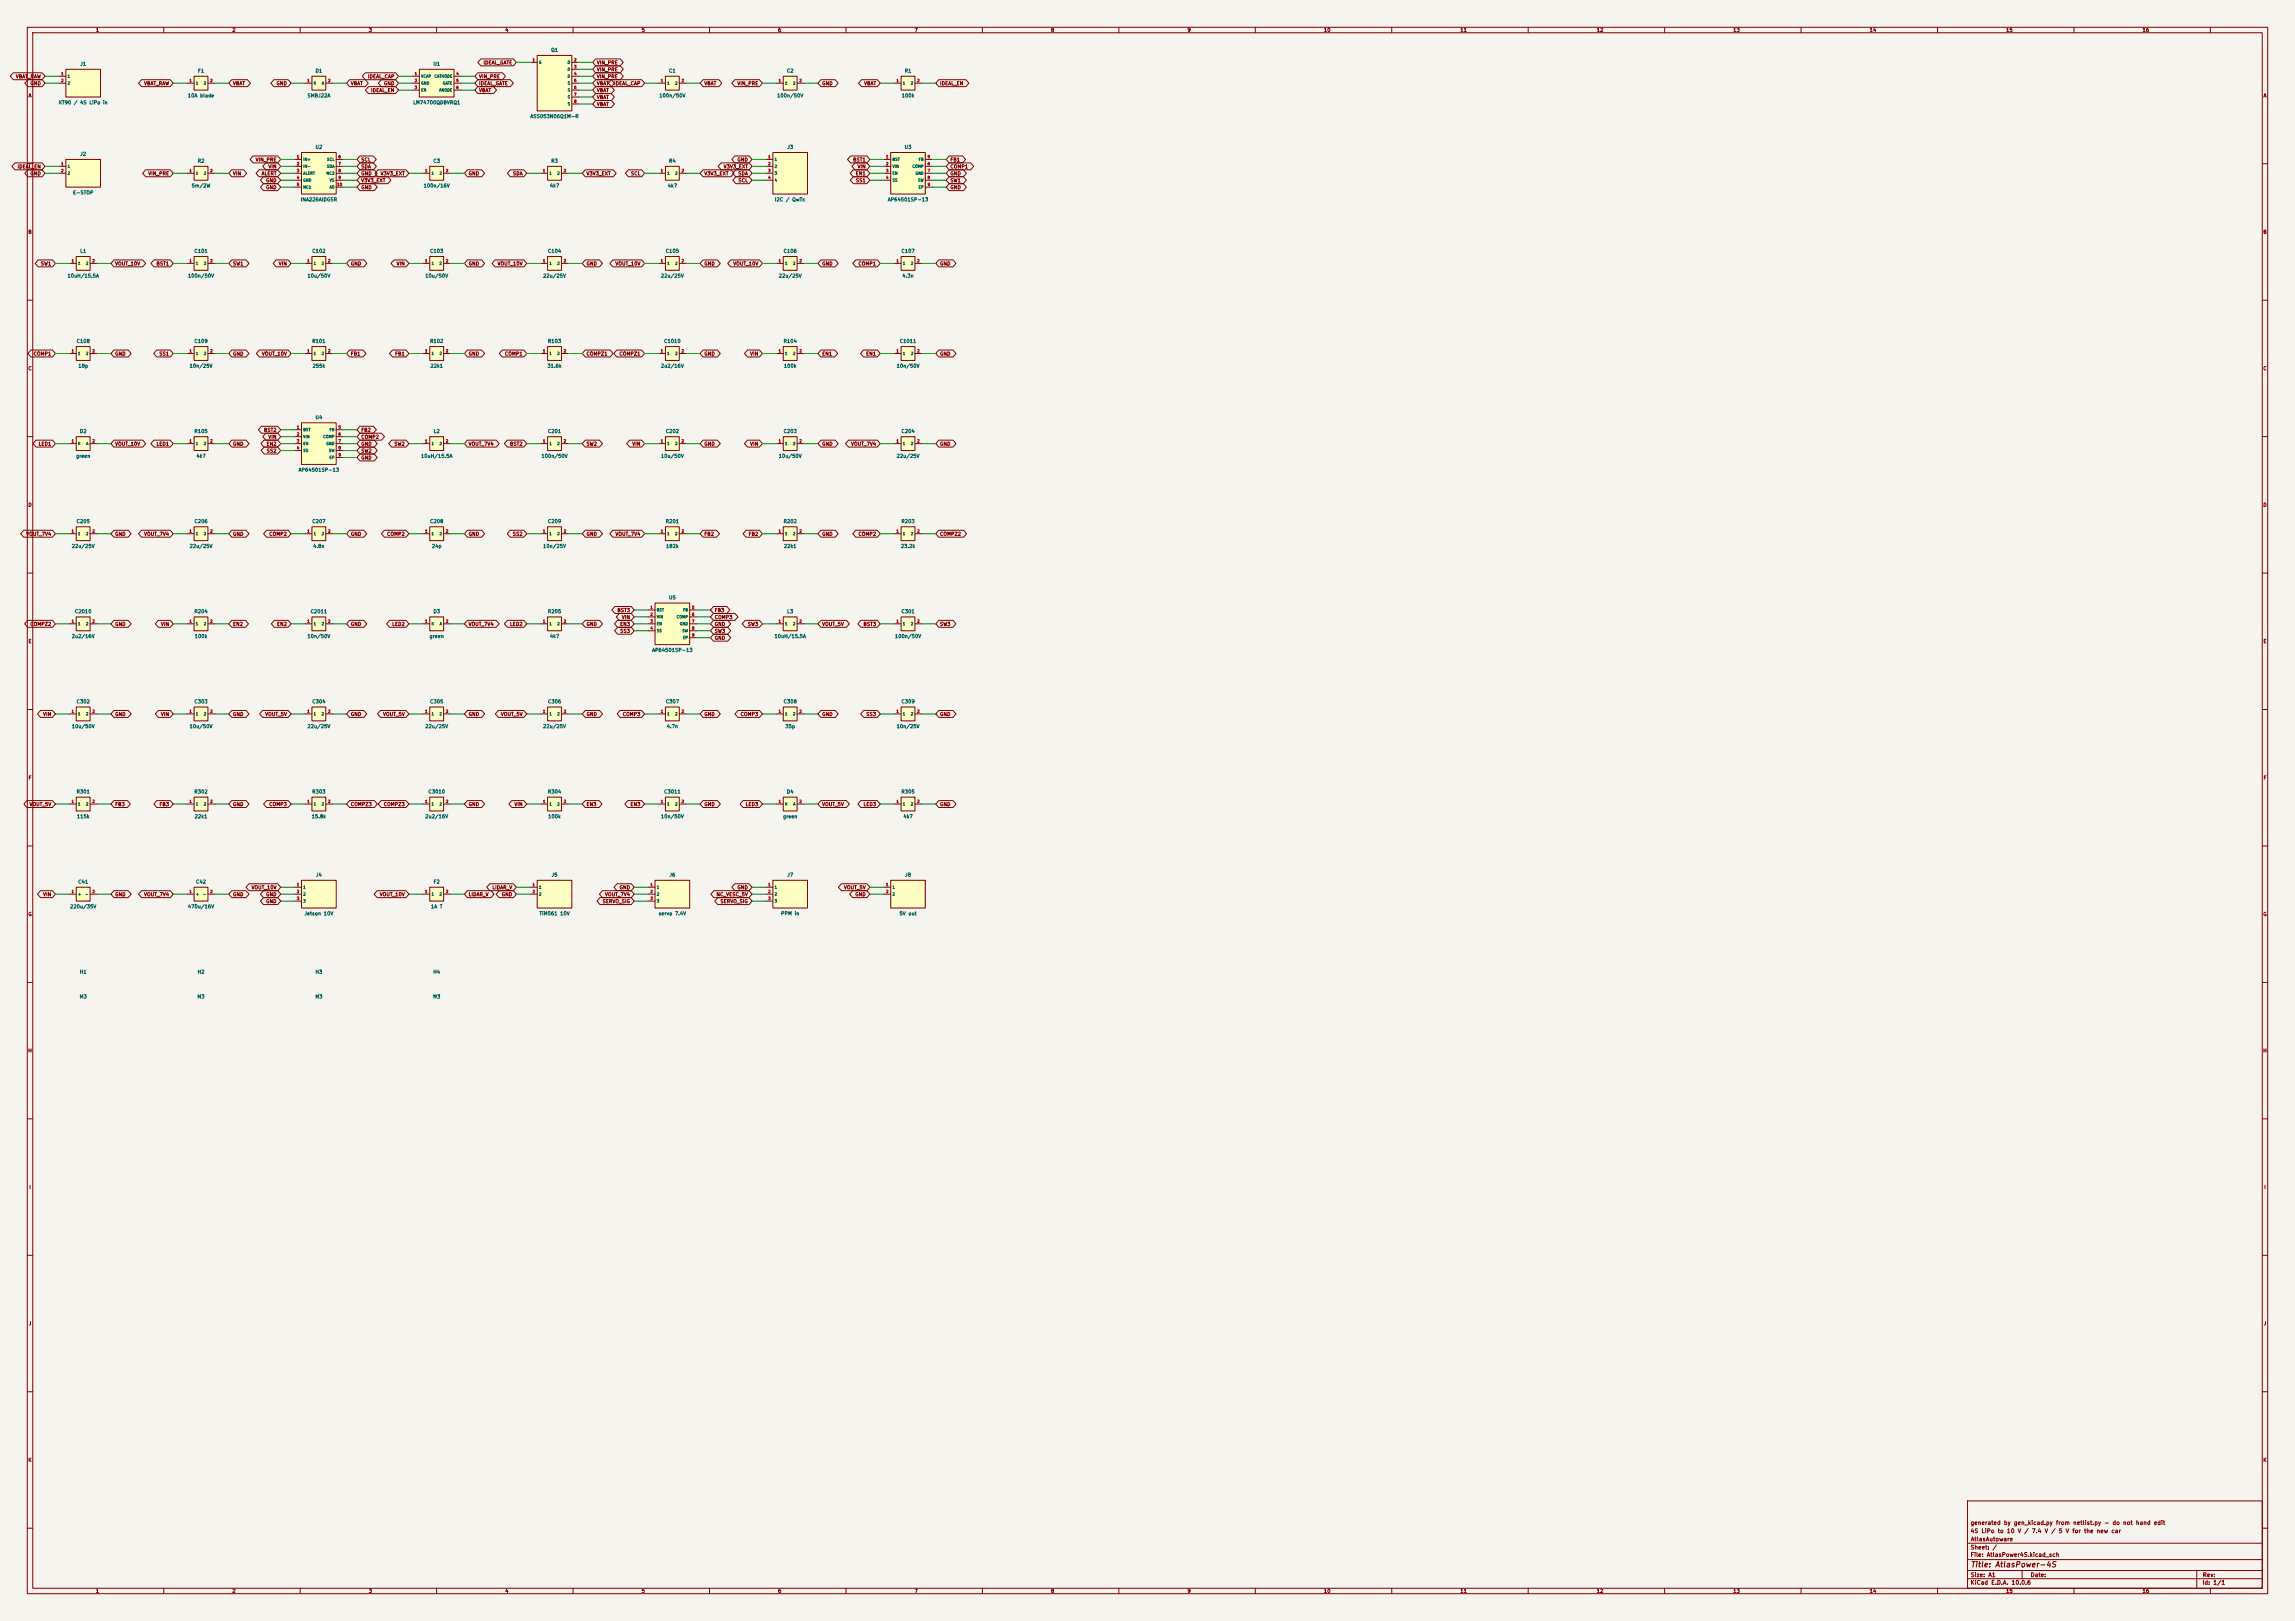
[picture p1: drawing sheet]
<svg xmlns="http://www.w3.org/2000/svg" width="841mm" height="594mm" viewBox="0 0 841 594" stroke-linecap="round" stroke-linejoin="round" font-family="sans-serif">
<defs><g id="words">
<text font-size="2" fill="#840000" x="722" y="574.8">Title: AtlasPower-4S</text>
<g font-size="1.5" fill="#840000">
<text x="721.9" y="562.1">4S LiPo to 10 V / 7.4 V / 5 V for the new car</text>
<text x="721.9" y="559.1">generated by gen_kicad.py from netlist.py - do not hand edit</text>
<text x="721.9" y="568.1">Sheet: /</text>
<text x="722" y="565.1">AtlasAutoware</text>
<text x="721.9" y="570.8">File: AtlasPower4S.kicad_sch</text>
<text x="721.9" y="581">KiCad E.D.A. 10.0.6</text>
<text x="721.9" y="578.2">Size: A1</text>
<text x="743.9" y="578.2">Date:</text>
<text x="806.9" y="581">Id: 1/1</text>
<text x="807" y="578.2">Rev:</text>
</g>
<g font-size="1.3" fill="#840000">
<text x="35" y="12">1</text>
<text x="85" y="12">2</text>
<text x="135" y="12">3</text>
<text x="185" y="12">4</text>
<text x="235" y="12">5</text>
<text x="285" y="12">6</text>
<text x="335" y="12">7</text>
<text x="385" y="12">8</text>
<text x="435" y="12">9</text>
<text x="485" y="12">10</text>
<text x="535" y="12">11</text>
<text x="585" y="12">12</text>
<text x="635" y="12">13</text>
<text x="685" y="12">14</text>
<text x="735" y="12">15</text>
<text x="785" y="12">16</text>
<text x="177" y="23.9">IDEAL_GATE</text>
<text x="218.6" y="23.9">VIN_PRE</text>
<text x="5.7" y="29">VBAT_RAW</text>
<text x="134.7" y="29">IDEAL_CAP</text>
<text x="175.4" y="29">VIN_PRE</text>
<text x="218.6" y="26.5">VIN_PRE</text>
<text x="218.6" y="29">VIN_PRE</text>
<text x="10.3" y="36">A</text>
<text x="11" y="31.5">GND</text>
<text x="52.7" y="31.5">VBAT_RAW</text>
<text x="85.2" y="31.5">VBAT</text>
<text x="101.2" y="31.5">GND</text>
<text x="128.4" y="31.5">VBAT</text>
<text x="135.8" y="34.1">IDEAL_EN</text>
<text x="140.5" y="31.5">GND</text>
<text x="175.4" y="34.1">VBAT</text>
<text x="175.4" y="31.5">IDEAL_GATE</text>
<text x="218.6" y="34.1">VBAT</text>
<text x="218.6" y="31.5">VBAT</text>
<text x="224.8" y="31.5">IDEAL_CAP</text>
<text x="257.9" y="31.5">VBAT</text>
<text x="270.1" y="31.5">VIN_PRE</text>
<text x="301.1" y="31.5">GND</text>
<text x="316.5" y="31.5">VBAT</text>
<text x="344.3" y="31.5">IDEAL_EN</text>
<text x="829.3" y="36">A</text>
<text x="218.6" y="36.6">VBAT</text>
<text x="218.6" y="39.2">VBAT</text>
<text x="93.5" y="59.5">VIN_PRE</text>
<text x="132.2" y="59.5">SCL</text>
<text x="270.1" y="59.5">GND</text>
<text x="312.5" y="59.5">BST1</text>
<text x="348.1" y="59.5">FB1</text>
<text x="6.3" y="62">IDEAL_EN</text>
<text x="11" y="64.6">GND</text>
<text x="54.2" y="64.6">VIN_PRE</text>
<text x="85.2" y="64.6">VIN</text>
<text x="95.7" y="64.6">ALERT</text>
<text x="98.2" y="62">VIN</text>
<text x="132.2" y="62">SDA</text>
<text x="132.2" y="64.6">GND</text>
<text x="139.3" y="64.6">V3V3_EXT</text>
<text x="171.6" y="64.6">GND</text>
<text x="187.8" y="64.6">SDA</text>
<text x="214.8" y="64.6">V3V3_EXT</text>
<text x="231.1" y="64.6">SCL</text>
<text x="257.9" y="64.6">V3V3_EXT</text>
<text x="265" y="62">V3V3_EXT</text>
<text x="270.4" y="64.6">SDA</text>
<text x="313.4" y="64.6">EN1</text>
<text x="314.1" y="62">VIN</text>
<text x="348.1" y="62">COMP1</text>
<text x="348.1" y="64.6">GND</text>
<text x="97.3" y="67.1">GND</text>
<text x="97.3" y="69.6">GND</text>
<text x="132.2" y="67.1">V3V3_EXT</text>
<text x="132.2" y="69.6">GND</text>
<text x="270.4" y="67.1">SCL</text>
<text x="313.5" y="67.1">SS1</text>
<text x="348.1" y="69.6">GND</text>
<text x="348.1" y="67.1">SW1</text>
<text x="10.2" y="86">B</text>
<text x="829.2" y="86">B</text>
<text x="14.8" y="97.6">SW1</text>
<text x="42" y="97.6">VOUT_10V</text>
<text x="57.2" y="97.6">BST1</text>
<text x="85.2" y="97.6">SW1</text>
<text x="102" y="97.6">VIN</text>
<text x="128.4" y="97.6">GND</text>
<text x="145.2" y="97.6">VIN</text>
<text x="171.6" y="97.6">GND</text>
<text x="182.2" y="97.6">VOUT_10V</text>
<text x="214.8" y="97.6">GND</text>
<text x="225.4" y="97.6">VOUT_10V</text>
<text x="257.9" y="97.6">GND</text>
<text x="268.6" y="97.6">VOUT_10V</text>
<text x="301.1" y="97.6">GND</text>
<text x="314.4" y="97.6">COMP1</text>
<text x="344.3" y="97.6">GND</text>
<text x="12.1" y="130.6">COMP1</text>
<text x="42" y="130.6">GND</text>
<text x="58.2" y="130.6">SS1</text>
<text x="85.2" y="130.6">GND</text>
<text x="95.8" y="130.6">VOUT_10V</text>
<text x="128.4" y="130.6">FB1</text>
<text x="144.6" y="130.6">FB1</text>
<text x="171.6" y="130.6">GND</text>
<text x="184.9" y="130.6">COMP1</text>
<text x="214.8" y="130.6">COMPZ1</text>
<text x="226.8" y="130.6">COMPZ1</text>
<text x="257.9" y="130.6">GND</text>
<text x="274.7" y="130.6">VIN</text>
<text x="301.1" y="130.6">EN1</text>
<text x="317.2" y="130.6">EN1</text>
<text x="344.3" y="130.6">GND</text>
<text x="10.2" y="136">C</text>
<text x="829.2" y="136">C</text>
<text x="96.6" y="158.5">BST2</text>
<text x="98.2" y="161.1">VIN</text>
<text x="132.2" y="161.1">COMP2</text>
<text x="132.2" y="158.5">FB2</text>
<text x="14" y="163.6">LED1</text>
<text x="42" y="163.6">VOUT_10V</text>
<text x="57.2" y="163.6">LED1</text>
<text x="85.2" y="163.6">GND</text>
<text x="97.5" y="163.6">EN2</text>
<text x="97.6" y="166.2">SS2</text>
<text x="132.2" y="166.2">SW2</text>
<text x="132.2" y="163.6">GND</text>
<text x="144.3" y="163.6">SW2</text>
<text x="171.6" y="163.6">VOUT_7V4</text>
<text x="186.7" y="163.6">BST2</text>
<text x="214.8" y="163.6">SW2</text>
<text x="231.5" y="163.6">VIN</text>
<text x="257.9" y="163.6">GND</text>
<text x="274.7" y="163.6">VIN</text>
<text x="301.1" y="163.6">GND</text>
<text x="311.7" y="163.6">VOUT_7V4</text>
<text x="344.3" y="163.6">GND</text>
<text x="132.2" y="168.7">GND</text>
<text x="10.2" y="186">D</text>
<text x="829.2" y="186">D</text>
<text x="9.5" y="196.6">VOUT_7V4</text>
<text x="42" y="196.6">GND</text>
<text x="52.7" y="196.6">VOUT_7V4</text>
<text x="85.2" y="196.6">GND</text>
<text x="98.5" y="196.6">COMP2</text>
<text x="128.4" y="196.6">GND</text>
<text x="141.7" y="196.6">COMP2</text>
<text x="171.6" y="196.6">GND</text>
<text x="187.8" y="196.6">SS2</text>
<text x="214.8" y="196.6">GND</text>
<text x="225.4" y="196.6">VOUT_7V4</text>
<text x="257.9" y="196.6">FB2</text>
<text x="274.2" y="196.6">FB2</text>
<text x="301.1" y="196.6">GND</text>
<text x="314.4" y="196.6">COMP2</text>
<text x="344.3" y="196.6">COMPZ2</text>
<text x="226.1" y="224.6">BST3</text>
<text x="227.7" y="227.1">VIN</text>
<text x="261.8" y="227.1">COMP3</text>
<text x="261.8" y="224.6">FB3</text>
<text x="10.9" y="229.7">COMPZ2</text>
<text x="42" y="229.7">GND</text>
<text x="58.8" y="229.7">VIN</text>
<text x="85.2" y="229.7">EN2</text>
<text x="101.3" y="229.7">EN2</text>
<text x="128.4" y="229.7">GND</text>
<text x="143.5" y="229.7">LED2</text>
<text x="171.6" y="229.7">VOUT_7V4</text>
<text x="186.7" y="229.7">LED2</text>
<text x="214.8" y="229.7">GND</text>
<text x="227.1" y="229.7">EN3</text>
<text x="227.1" y="232.2">SS3</text>
<text x="261.8" y="232.2">SW3</text>
<text x="261.8" y="229.7">GND</text>
<text x="273.9" y="229.7">SW3</text>
<text x="301.1" y="229.7">VOUT_5V</text>
<text x="316.3" y="229.7">BST3</text>
<text x="344.3" y="229.7">SW3</text>
<text x="10.3" y="236">E</text>
<text x="261.8" y="234.7">GND</text>
<text x="829.3" y="236">E</text>
<text x="15.6" y="262.7">VIN</text>
<text x="42" y="262.7">GND</text>
<text x="58.8" y="262.7">VIN</text>
<text x="85.2" y="262.7">GND</text>
<text x="97" y="262.7">VOUT_5V</text>
<text x="128.4" y="262.7">GND</text>
<text x="140.2" y="262.7">VOUT_5V</text>
<text x="171.6" y="262.7">GND</text>
<text x="183.4" y="262.7">VOUT_5V</text>
<text x="214.8" y="262.7">GND</text>
<text x="228" y="262.7">COMP3</text>
<text x="257.9" y="262.7">GND</text>
<text x="271.2" y="262.7">COMP3</text>
<text x="301.1" y="262.7">GND</text>
<text x="317.3" y="262.7">SS3</text>
<text x="344.3" y="262.7">GND</text>
<text x="10.3" y="286">F</text>
<text x="829.3" y="286">F</text>
<text x="10.7" y="295.7">VOUT_5V</text>
<text x="42" y="295.7">FB3</text>
<text x="58.3" y="295.7">FB3</text>
<text x="85.2" y="295.7">GND</text>
<text x="98.5" y="295.7">COMP3</text>
<text x="128.4" y="295.7">COMPZ3</text>
<text x="140.5" y="295.7">COMPZ3</text>
<text x="171.6" y="295.7">GND</text>
<text x="188.4" y="295.7">VIN</text>
<text x="214.8" y="295.7">EN3</text>
<text x="230.9" y="295.7">EN3</text>
<text x="257.9" y="295.7">GND</text>
<text x="273.1" y="295.7">LED3</text>
<text x="301.1" y="295.7">VOUT_5V</text>
<text x="316.3" y="295.7">LED3</text>
<text x="344.3" y="295.7">GND</text>
<text x="15.6" y="328.7">VIN</text>
<text x="42" y="328.7">GND</text>
<text x="52.7" y="328.7">VOUT_7V4</text>
<text x="85.2" y="328.7">GND</text>
<text x="92" y="326.2">VOUT_10V</text>
<text x="97.3" y="328.7">GND</text>
<text x="139" y="328.7">VOUT_10V</text>
<text x="171.6" y="328.7">LIDAR_V</text>
<text x="180.3" y="326.2">LIDAR_V</text>
<text x="183.7" y="328.7">GND</text>
<text x="221.6" y="328.7">VOUT_7V4</text>
<text x="226.9" y="326.2">GND</text>
<text x="262.4" y="328.7">NC_VESC_5V</text>
<text x="270.1" y="326.2">GND</text>
<text x="309.1" y="326.2">VOUT_5V</text>
<text x="313.2" y="328.7">GND</text>
<text x="10.2" y="336">G</text>
<text x="97.3" y="331.3">GND</text>
<text x="220.7" y="331.3">SERVO_SIG</text>
<text x="263.8" y="331.3">SERVO_SIG</text>
<text x="829.2" y="336">G</text>
<text x="10.2" y="386">H</text>
<text x="829.2" y="386">H</text>
<text x="10.6" y="436">I</text>
<text x="829.6" y="436">I</text>
<text x="10.4" y="486">J</text>
<text x="829.4" y="486">J</text>
<text x="10.2" y="536">K</text>
<text x="829.2" y="536">K</text>
<text x="35" y="584">1</text>
<text x="85" y="584">2</text>
<text x="135" y="584">3</text>
<text x="185" y="584">4</text>
<text x="235" y="584">5</text>
<text x="285" y="584">6</text>
<text x="335" y="584">7</text>
<text x="385" y="584">8</text>
<text x="435" y="584">9</text>
<text x="485" y="584">10</text>
<text x="535" y="584">11</text>
<text x="585" y="584">12</text>
<text x="635" y="584">13</text>
<text x="685" y="584">14</text>
<text x="735" y="584">15</text>
<text x="785" y="584">16</text>
</g>
<g font-size="1.3" fill="#006464">
<text x="201.8" y="19.3">Q1</text>
<text x="29.3" y="24.4">J1</text>
<text x="72.4" y="26.9">F1</text>
<text x="115.5" y="26.9">D1</text>
<text x="158.6" y="24.4">U1</text>
<text x="245" y="26.9">C1</text>
<text x="288.2" y="26.9">C2</text>
<text x="331.4" y="26.9">R1</text>
<text x="68.7" y="36">10A blade</text>
<text x="112.5" y="36">SMBJ22A</text>
<text x="241.4" y="36">100n/50V</text>
<text x="284.6" y="36">100n/50V</text>
<text x="330.3" y="36">100k</text>
<text x="21.3" y="38.5">XT90 / 4S LiPo in</text>
<text x="151.2" y="38.5">LM74700QDBVRQ1</text>
<text x="194.2" y="43.6">ASS053N06Q1M-R</text>
<text x="29.3" y="57.4">J2</text>
<text x="72.3" y="59.9">R2</text>
<text x="115.4" y="54.8">U2</text>
<text x="158.7" y="59.9">C3</text>
<text x="201.8" y="59.9">R3</text>
<text x="245" y="59.9">R4</text>
<text x="288.3" y="54.8">J3</text>
<text x="331.3" y="54.8">U3</text>
<text x="26.6" y="71.5">E-STOP</text>
<text x="70.1" y="69">5m/2W</text>
<text x="155.1" y="69">100n/16V</text>
<text x="201.3" y="69">4k7</text>
<text x="244.5" y="69">4k7</text>
<text x="110" y="74.1">INA226AIDGSR</text>
<text x="283.8" y="74.1">I2C / Qwiic</text>
<text x="325.2" y="74.1">AP64501SP-13</text>
<text x="29.2" y="92.9">L1</text>
<text x="71.1" y="92.9">C101</text>
<text x="114.3" y="92.9">C102</text>
<text x="157.4" y="92.9">C103</text>
<text x="200.6" y="92.9">C104</text>
<text x="243.8" y="92.9">C105</text>
<text x="287" y="92.9">C106</text>
<text x="330.2" y="92.9">C107</text>
<text x="24.6" y="102">10uH/15.5A</text>
<text x="68.7" y="102">100n/50V</text>
<text x="112.5" y="102">10u/50V</text>
<text x="155.7" y="102">10u/50V</text>
<text x="198.9" y="102">22u/25V</text>
<text x="242" y="102">22u/25V</text>
<text x="285.2" y="102">22u/25V</text>
<text x="330.5" y="102">4.3n</text>
<text x="27.9" y="126">C108</text>
<text x="71.1" y="126">C109</text>
<text x="114.3" y="126">R101</text>
<text x="157.4" y="126">R102</text>
<text x="200.6" y="126">R103</text>
<text x="243.2" y="126">C1010</text>
<text x="287" y="126">R104</text>
<text x="329.6" y="126">C1011</text>
<text x="28.6" y="135">18p</text>
<text x="69.3" y="135">10n/25V</text>
<text x="114.4" y="135">255k</text>
<text x="157.6" y="135">22k1</text>
<text x="200.4" y="135">31.6k</text>
<text x="242" y="135">2u2/16V</text>
<text x="287.1" y="135">100k</text>
<text x="328.4" y="135">10n/50V</text>
<text x="115.4" y="153.9">U4</text>
<text x="29.1" y="159">D2</text>
<text x="71.1" y="159">R105</text>
<text x="158.8" y="159">L2</text>
<text x="200.6" y="159">C201</text>
<text x="243.8" y="159">C202</text>
<text x="287" y="159">C203</text>
<text x="330.2" y="159">C204</text>
<text x="27.7" y="168.1">green</text>
<text x="71.8" y="168.1">4k7</text>
<text x="109.3" y="173.1">AP64501SP-13</text>
<text x="154.1" y="168.1">10uH/15.5A</text>
<text x="198.3" y="168.1">100n/50V</text>
<text x="242" y="168.1">10u/50V</text>
<text x="285.2" y="168.1">10u/50V</text>
<text x="328.4" y="168.1">22u/25V</text>
<text x="27.9" y="192">C205</text>
<text x="71.1" y="192">C206</text>
<text x="114.3" y="192">C207</text>
<text x="157.4" y="192">C208</text>
<text x="200.6" y="192">C209</text>
<text x="243.8" y="192">R201</text>
<text x="287" y="192">R202</text>
<text x="330.2" y="192">R203</text>
<text x="26.1" y="201.1">22u/25V</text>
<text x="69.3" y="201.1">22u/25V</text>
<text x="114.6" y="201.1">4.8n</text>
<text x="158.1" y="201.1">24p</text>
<text x="198.9" y="201.1">10n/25V</text>
<text x="243.9" y="201.1">182k</text>
<text x="287.1" y="201.1">22k1</text>
<text x="330" y="201.1">23.2k</text>
<text x="245" y="219.9">U5</text>
<text x="27.3" y="225">C2010</text>
<text x="71.1" y="225">R204</text>
<text x="113.7" y="225">C2011</text>
<text x="158.7" y="225">D3</text>
<text x="200.6" y="225">R205</text>
<text x="288.3" y="225">L3</text>
<text x="330.2" y="225">C301</text>
<text x="26.1" y="234.1">2u2/16V</text>
<text x="71.2" y="234.1">100k</text>
<text x="112.5" y="234.1">10n/50V</text>
<text x="157.3" y="234.1">green</text>
<text x="201.3" y="234.1">4k7</text>
<text x="238.8" y="239.2">AP64501SP-13</text>
<text x="283.7" y="234.1">10uH/15.5A</text>
<text x="327.8" y="234.1">100n/50V</text>
<text x="27.9" y="258">C302</text>
<text x="71.1" y="258">C303</text>
<text x="114.3" y="258">C304</text>
<text x="157.4" y="258">C305</text>
<text x="200.6" y="258">C306</text>
<text x="243.8" y="258">C307</text>
<text x="287" y="258">C308</text>
<text x="330.2" y="258">C309</text>
<text x="26.1" y="267.1">10u/50V</text>
<text x="69.3" y="267.1">10u/50V</text>
<text x="112.5" y="267.1">22u/25V</text>
<text x="155.7" y="267.1">22u/25V</text>
<text x="198.9" y="267.1">22u/25V</text>
<text x="244.2" y="267.1">4.7n</text>
<text x="287.6" y="267.1">35p</text>
<text x="328.4" y="267.1">10n/25V</text>
<text x="27.9" y="291.1">R301</text>
<text x="71.1" y="291.1">R302</text>
<text x="114.3" y="291.1">R303</text>
<text x="156.8" y="291.1">C3010</text>
<text x="200.6" y="291.1">R304</text>
<text x="243.2" y="291.1">C3011</text>
<text x="288.2" y="291.1">D4</text>
<text x="330.2" y="291.1">R305</text>
<text x="28" y="300.1">115k</text>
<text x="71.2" y="300.1">22k1</text>
<text x="114.1" y="300.1">15.8k</text>
<text x="155.7" y="300.1">2u2/16V</text>
<text x="200.7" y="300.1">100k</text>
<text x="242" y="300.1">10n/50V</text>
<text x="286.8" y="300.1">green</text>
<text x="330.9" y="300.1">4k7</text>
<text x="115.6" y="321.5">J4</text>
<text x="202" y="321.5">J5</text>
<text x="245.2" y="321.5">J6</text>
<text x="288.3" y="321.5">J7</text>
<text x="331.5" y="321.5">J8</text>
<text x="28.5" y="324.1">C41</text>
<text x="71.7" y="324.1">C42</text>
<text x="158.7" y="324.1">F2</text>
<text x="25.5" y="333.2">220u/35V</text>
<text x="68.7" y="333.2">470u/16V</text>
<text x="111.4" y="335.7">Jetson 10V</text>
<text x="157.8" y="333.2">1A T</text>
<text x="197.5" y="335.7">TiM561 10V</text>
<text x="241.2" y="335.7">servo 7.4V</text>
<text x="286.1" y="335.7">PPM in</text>
<text x="329.5" y="335.7">5V out</text>
<text x="29.1" y="357.1">H1</text>
<text x="72.3" y="357.1">H2</text>
<text x="115.4" y="357.1">H3</text>
<text x="158.6" y="357.1">H4</text>
<text x="29" y="366.2">M3</text>
<text x="72.2" y="366.2">M3</text>
<text x="115.4" y="366.2">M3</text>
<text x="158.6" y="366.2">M3</text>
</g>
<g font-size="1" fill="#a90000">
<text x="195" y="22.7">1</text>
<text x="210.2" y="22.7">2</text>
<text x="22.3" y="27.8">1</text>
<text x="151.8" y="27.8">1</text>
<text x="167.1" y="27.8">4</text>
<text x="210.2" y="25.2">3</text>
<text x="210.2" y="27.8">4</text>
<text x="22.3" y="30.3">2</text>
<text x="69.3" y="30.3">1</text>
<text x="76.9" y="30.3">2</text>
<text x="112.5" y="30.3">1</text>
<text x="120.1" y="30.3">2</text>
<text x="151.8" y="30.3">2</text>
<text x="151.8" y="32.8">3</text>
<text x="167.1" y="30.3">5</text>
<text x="167.1" y="32.8">6</text>
<text x="210.2" y="30.3">5</text>
<text x="210.2" y="32.8">6</text>
<text x="210.2" y="35.4">7</text>
<text x="242" y="30.3">1</text>
<text x="249.6" y="30.3">2</text>
<text x="285.2" y="30.3">1</text>
<text x="292.8" y="30.3">2</text>
<text x="328.4" y="30.3">1</text>
<text x="336" y="30.3">2</text>
<text x="210.2" y="37.9">8</text>
<text x="108.6" y="58.2">1</text>
<text x="123.9" y="58.2">6</text>
<text x="281.4" y="58.2">1</text>
<text x="324.5" y="58.2">1</text>
<text x="339.8" y="58.2">5</text>
<text x="22.3" y="60.8">1</text>
<text x="22.3" y="63.3">2</text>
<text x="69.3" y="63.3">1</text>
<text x="76.9" y="63.3">2</text>
<text x="108.6" y="60.8">2</text>
<text x="108.6" y="63.3">3</text>
<text x="108.6" y="65.9">4</text>
<text x="123.9" y="60.8">7</text>
<text x="123.9" y="63.3">8</text>
<text x="123.9" y="65.9">9</text>
<text x="155.6" y="63.3">1</text>
<text x="163.3" y="63.3">2</text>
<text x="198.8" y="63.3">1</text>
<text x="206.4" y="63.3">2</text>
<text x="242" y="63.3">1</text>
<text x="249.6" y="63.3">2</text>
<text x="281.4" y="60.8">2</text>
<text x="281.4" y="63.3">3</text>
<text x="281.4" y="65.9">4</text>
<text x="324.5" y="60.8">2</text>
<text x="324.5" y="63.3">3</text>
<text x="324.5" y="65.9">4</text>
<text x="339.8" y="60.8">6</text>
<text x="339.8" y="63.3">7</text>
<text x="339.8" y="65.9">8</text>
<text x="108.6" y="68.4">5</text>
<text x="123.4" y="68.4">10</text>
<text x="339.8" y="68.4">9</text>
<text x="26.1" y="96.3">1</text>
<text x="33.7" y="96.3">2</text>
<text x="69.3" y="96.3">1</text>
<text x="76.9" y="96.3">2</text>
<text x="112.5" y="96.3">1</text>
<text x="120.1" y="96.3">2</text>
<text x="155.6" y="96.3">1</text>
<text x="163.3" y="96.3">2</text>
<text x="198.8" y="96.3">1</text>
<text x="206.4" y="96.3">2</text>
<text x="242" y="96.3">1</text>
<text x="249.6" y="96.3">2</text>
<text x="285.2" y="96.3">1</text>
<text x="292.8" y="96.3">2</text>
<text x="328.4" y="96.3">1</text>
<text x="336" y="96.3">2</text>
<text x="26.1" y="129.4">1</text>
<text x="33.7" y="129.4">2</text>
<text x="69.3" y="129.4">1</text>
<text x="76.9" y="129.4">2</text>
<text x="112.5" y="129.4">1</text>
<text x="120.1" y="129.4">2</text>
<text x="155.6" y="129.4">1</text>
<text x="163.3" y="129.4">2</text>
<text x="198.8" y="129.4">1</text>
<text x="206.4" y="129.4">2</text>
<text x="242" y="129.4">1</text>
<text x="249.6" y="129.4">2</text>
<text x="285.2" y="129.4">1</text>
<text x="292.8" y="129.4">2</text>
<text x="328.4" y="129.4">1</text>
<text x="336" y="129.4">2</text>
<text x="108.6" y="157.3">1</text>
<text x="108.6" y="159.8">2</text>
<text x="123.9" y="157.3">5</text>
<text x="123.9" y="159.8">6</text>
<text x="26.1" y="162.4">1</text>
<text x="33.7" y="162.4">2</text>
<text x="69.3" y="162.4">1</text>
<text x="76.9" y="162.4">2</text>
<text x="108.6" y="162.4">3</text>
<text x="108.6" y="164.9">4</text>
<text x="123.9" y="162.4">7</text>
<text x="123.9" y="164.9">8</text>
<text x="123.9" y="167.5">9</text>
<text x="155.6" y="162.4">1</text>
<text x="163.3" y="162.4">2</text>
<text x="198.8" y="162.4">1</text>
<text x="206.4" y="162.4">2</text>
<text x="242" y="162.4">1</text>
<text x="249.6" y="162.4">2</text>
<text x="285.2" y="162.4">1</text>
<text x="292.8" y="162.4">2</text>
<text x="328.4" y="162.4">1</text>
<text x="336" y="162.4">2</text>
<text x="26.1" y="195.4">1</text>
<text x="33.7" y="195.4">2</text>
<text x="69.3" y="195.4">1</text>
<text x="76.9" y="195.4">2</text>
<text x="112.5" y="195.4">1</text>
<text x="120.1" y="195.4">2</text>
<text x="155.6" y="195.4">1</text>
<text x="163.3" y="195.4">2</text>
<text x="198.8" y="195.4">1</text>
<text x="206.4" y="195.4">2</text>
<text x="242" y="195.4">1</text>
<text x="249.6" y="195.4">2</text>
<text x="285.2" y="195.4">1</text>
<text x="292.8" y="195.4">2</text>
<text x="328.4" y="195.4">1</text>
<text x="336" y="195.4">2</text>
<text x="238.2" y="223.3">1</text>
<text x="238.2" y="225.9">2</text>
<text x="253.4" y="223.3">5</text>
<text x="253.4" y="225.9">6</text>
<text x="26.1" y="228.4">1</text>
<text x="33.7" y="228.4">2</text>
<text x="69.3" y="228.4">1</text>
<text x="76.9" y="228.4">2</text>
<text x="112.5" y="228.4">1</text>
<text x="120.1" y="228.4">2</text>
<text x="155.6" y="228.4">1</text>
<text x="163.3" y="228.4">2</text>
<text x="198.8" y="228.4">1</text>
<text x="206.4" y="228.4">2</text>
<text x="238.2" y="228.4">3</text>
<text x="238.2" y="231">4</text>
<text x="253.4" y="228.4">7</text>
<text x="253.4" y="231">8</text>
<text x="253.4" y="233.5">9</text>
<text x="285.2" y="228.4">1</text>
<text x="292.8" y="228.4">2</text>
<text x="328.4" y="228.4">1</text>
<text x="336" y="228.4">2</text>
<text x="26.1" y="261.4">1</text>
<text x="33.7" y="261.4">2</text>
<text x="69.3" y="261.4">1</text>
<text x="76.9" y="261.4">2</text>
<text x="112.5" y="261.4">1</text>
<text x="120.1" y="261.4">2</text>
<text x="155.6" y="261.4">1</text>
<text x="163.3" y="261.4">2</text>
<text x="198.8" y="261.4">1</text>
<text x="206.4" y="261.4">2</text>
<text x="242" y="261.4">1</text>
<text x="249.6" y="261.4">2</text>
<text x="285.2" y="261.4">1</text>
<text x="292.8" y="261.4">2</text>
<text x="328.4" y="261.4">1</text>
<text x="336" y="261.4">2</text>
<text x="26.1" y="294.5">1</text>
<text x="33.7" y="294.5">2</text>
<text x="69.3" y="294.5">1</text>
<text x="76.9" y="294.5">2</text>
<text x="112.5" y="294.5">1</text>
<text x="120.1" y="294.5">2</text>
<text x="155.6" y="294.5">1</text>
<text x="163.3" y="294.5">2</text>
<text x="198.8" y="294.5">1</text>
<text x="206.4" y="294.5">2</text>
<text x="242" y="294.5">1</text>
<text x="249.6" y="294.5">2</text>
<text x="285.2" y="294.5">1</text>
<text x="292.8" y="294.5">2</text>
<text x="328.4" y="294.5">1</text>
<text x="336" y="294.5">2</text>
<text x="26.1" y="327.5">1</text>
<text x="33.7" y="327.5">2</text>
<text x="69.3" y="327.5">1</text>
<text x="76.9" y="327.5">2</text>
<text x="108.6" y="324.9">1</text>
<text x="108.6" y="327.5">2</text>
<text x="155.6" y="327.5">1</text>
<text x="163.3" y="327.5">2</text>
<text x="195" y="324.9">1</text>
<text x="195" y="327.5">2</text>
<text x="238.2" y="324.9">1</text>
<text x="238.2" y="327.5">2</text>
<text x="281.4" y="324.9">1</text>
<text x="281.4" y="327.5">2</text>
<text x="324.5" y="324.9">1</text>
<text x="324.5" y="327.5">2</text>
<text x="108.6" y="330">3</text>
<text x="238.2" y="330">3</text>
<text x="281.4" y="330">3</text>
</g>
<g font-size="1" fill="#006464">
<text x="197.4" y="23.6">G</text>
<text x="207.8" y="23.6">D</text>
<text x="24.6" y="28.7">1</text>
<text x="154.2" y="28.7">VCAP</text>
<text x="159" y="28.7">CATHODE</text>
<text x="207.8" y="26.2">D</text>
<text x="207.8" y="28.7">D</text>
<text x="24.6" y="31.2">2</text>
<text x="71.6" y="31.2">1</text>
<text x="74.5" y="31.2">2</text>
<text x="114.8" y="31.2">K</text>
<text x="117.8" y="31.2">A</text>
<text x="154.2" y="31.2">GND</text>
<text x="154.2" y="33.8">EN</text>
<text x="160.8" y="33.8">ANODE</text>
<text x="162.1" y="31.2">GATE</text>
<text x="207.9" y="31.2">S</text>
<text x="207.9" y="33.8">S</text>
<text x="244.3" y="31.2">1</text>
<text x="247.3" y="31.2">2</text>
<text x="287.5" y="31.2">1</text>
<text x="290.4" y="31.2">2</text>
<text x="330.7" y="31.2">1</text>
<text x="333.6" y="31.2">2</text>
<text x="207.9" y="36.3">S</text>
<text x="207.9" y="38.9">S</text>
<text x="111" y="59.2">IN+</text>
<text x="119.7" y="59.2">SCL</text>
<text x="283.7" y="59.2">1</text>
<text x="326.9" y="59.2">BST</text>
<text x="336.5" y="59.2">FB</text>
<text x="24.6" y="61.7">1</text>
<text x="24.6" y="64.3">2</text>
<text x="71.6" y="64.3">1</text>
<text x="74.5" y="64.3">2</text>
<text x="111" y="61.7">IN-</text>
<text x="111" y="64.3">ALERT</text>
<text x="119.5" y="64.3">NC2</text>
<text x="119.7" y="61.7">SDA</text>
<text x="158" y="64.3">1</text>
<text x="160.9" y="64.3">2</text>
<text x="201.2" y="64.3">1</text>
<text x="204.1" y="64.3">2</text>
<text x="244.3" y="64.3">1</text>
<text x="247.3" y="64.3">2</text>
<text x="283.7" y="61.7">2</text>
<text x="283.7" y="64.3">3</text>
<text x="326.9" y="61.7">VIN</text>
<text x="326.9" y="64.3">EN</text>
<text x="334.2" y="61.7">COMP</text>
<text x="335.3" y="64.3">GND</text>
<text x="111" y="66.8">GND</text>
<text x="111" y="69.3">NC1</text>
<text x="120.7" y="66.8">VS</text>
<text x="120.7" y="69.3">A0</text>
<text x="283.7" y="66.8">4</text>
<text x="326.9" y="66.8">SS</text>
<text x="336.3" y="66.8">SW</text>
<text x="336.5" y="69.3">EP</text>
<text x="28.4" y="97.3">1</text>
<text x="31.4" y="97.3">2</text>
<text x="71.6" y="97.3">1</text>
<text x="74.5" y="97.3">2</text>
<text x="114.8" y="97.3">1</text>
<text x="117.7" y="97.3">2</text>
<text x="158" y="97.3">1</text>
<text x="160.9" y="97.3">2</text>
<text x="201.2" y="97.3">1</text>
<text x="204.1" y="97.3">2</text>
<text x="244.3" y="97.3">1</text>
<text x="247.3" y="97.3">2</text>
<text x="287.5" y="97.3">1</text>
<text x="290.4" y="97.3">2</text>
<text x="330.7" y="97.3">1</text>
<text x="333.6" y="97.3">2</text>
<text x="28.4" y="130.3">1</text>
<text x="31.4" y="130.3">2</text>
<text x="71.6" y="130.3">1</text>
<text x="74.5" y="130.3">2</text>
<text x="114.8" y="130.3">1</text>
<text x="117.7" y="130.3">2</text>
<text x="158" y="130.3">1</text>
<text x="160.9" y="130.3">2</text>
<text x="201.2" y="130.3">1</text>
<text x="204.1" y="130.3">2</text>
<text x="244.3" y="130.3">1</text>
<text x="247.3" y="130.3">2</text>
<text x="287.5" y="130.3">1</text>
<text x="290.4" y="130.3">2</text>
<text x="330.7" y="130.3">1</text>
<text x="333.6" y="130.3">2</text>
<text x="111" y="158.2">BST</text>
<text x="111" y="160.8">VIN</text>
<text x="118.3" y="160.8">COMP</text>
<text x="120.6" y="158.2">FB</text>
<text x="28.4" y="163.3">K</text>
<text x="31.5" y="163.3">A</text>
<text x="71.6" y="163.3">1</text>
<text x="74.5" y="163.3">2</text>
<text x="111" y="163.3">EN</text>
<text x="111" y="165.9">SS</text>
<text x="119.4" y="163.3">GND</text>
<text x="120.4" y="165.9">SW</text>
<text x="158" y="163.3">1</text>
<text x="160.9" y="163.3">2</text>
<text x="201.2" y="163.3">1</text>
<text x="204.1" y="163.3">2</text>
<text x="244.3" y="163.3">1</text>
<text x="247.3" y="163.3">2</text>
<text x="287.5" y="163.3">1</text>
<text x="290.4" y="163.3">2</text>
<text x="330.7" y="163.3">1</text>
<text x="333.6" y="163.3">2</text>
<text x="120.6" y="168.4">EP</text>
<text x="28.4" y="196.3">1</text>
<text x="31.4" y="196.3">2</text>
<text x="71.6" y="196.3">1</text>
<text x="74.5" y="196.3">2</text>
<text x="114.8" y="196.3">1</text>
<text x="117.7" y="196.3">2</text>
<text x="158" y="196.3">1</text>
<text x="160.9" y="196.3">2</text>
<text x="201.2" y="196.3">1</text>
<text x="204.1" y="196.3">2</text>
<text x="244.3" y="196.3">1</text>
<text x="247.3" y="196.3">2</text>
<text x="287.5" y="196.3">1</text>
<text x="290.4" y="196.3">2</text>
<text x="330.7" y="196.3">1</text>
<text x="333.6" y="196.3">2</text>
<text x="240.5" y="224.3">BST</text>
<text x="240.5" y="226.8">VIN</text>
<text x="247.8" y="226.8">COMP</text>
<text x="250.2" y="224.3">FB</text>
<text x="28.4" y="229.4">1</text>
<text x="31.4" y="229.4">2</text>
<text x="71.6" y="229.4">1</text>
<text x="74.5" y="229.4">2</text>
<text x="114.8" y="229.4">1</text>
<text x="117.7" y="229.4">2</text>
<text x="158" y="229.4">K</text>
<text x="161" y="229.4">A</text>
<text x="201.2" y="229.4">1</text>
<text x="204.1" y="229.4">2</text>
<text x="240.5" y="229.4">EN</text>
<text x="240.5" y="231.9">SS</text>
<text x="249" y="229.4">GND</text>
<text x="249.9" y="231.9">SW</text>
<text x="287.5" y="229.4">1</text>
<text x="290.4" y="229.4">2</text>
<text x="330.7" y="229.4">1</text>
<text x="333.6" y="229.4">2</text>
<text x="250.1" y="234.4">EP</text>
<text x="28.4" y="262.4">1</text>
<text x="31.4" y="262.4">2</text>
<text x="71.6" y="262.4">1</text>
<text x="74.5" y="262.4">2</text>
<text x="114.8" y="262.4">1</text>
<text x="117.7" y="262.4">2</text>
<text x="158" y="262.4">1</text>
<text x="160.9" y="262.4">2</text>
<text x="201.2" y="262.4">1</text>
<text x="204.1" y="262.4">2</text>
<text x="244.3" y="262.4">1</text>
<text x="247.3" y="262.4">2</text>
<text x="287.5" y="262.4">1</text>
<text x="290.4" y="262.4">2</text>
<text x="330.7" y="262.4">1</text>
<text x="333.6" y="262.4">2</text>
<text x="28.4" y="295.4">1</text>
<text x="31.4" y="295.4">2</text>
<text x="71.6" y="295.4">1</text>
<text x="74.5" y="295.4">2</text>
<text x="114.8" y="295.4">1</text>
<text x="117.7" y="295.4">2</text>
<text x="158" y="295.4">1</text>
<text x="160.9" y="295.4">2</text>
<text x="201.2" y="295.4">1</text>
<text x="204.1" y="295.4">2</text>
<text x="244.3" y="295.4">1</text>
<text x="247.3" y="295.4">2</text>
<text x="287.5" y="295.4">K</text>
<text x="290.5" y="295.4">A</text>
<text x="330.7" y="295.4">1</text>
<text x="333.6" y="295.4">2</text>
<text x="28.4" y="328.4">+</text>
<text x="31.1" y="328.4">-</text>
<text x="71.6" y="328.4">+</text>
<text x="74.3" y="328.4">-</text>
<text x="111" y="325.9">1</text>
<text x="111" y="328.4">2</text>
<text x="158" y="328.4">1</text>
<text x="160.9" y="328.4">2</text>
<text x="197.4" y="325.9">1</text>
<text x="197.4" y="328.4">2</text>
<text x="240.5" y="325.9">1</text>
<text x="240.5" y="328.4">2</text>
<text x="283.7" y="325.9">1</text>
<text x="283.7" y="328.4">2</text>
<text x="326.9" y="325.9">1</text>
<text x="326.9" y="328.4">2</text>
<text x="111" y="331">3</text>
<text x="240.5" y="331">3</text>
<text x="283.7" y="331">3</text>
</g>
</g></defs>
<path d="M0 0h841v594h-841z" fill="#f5f4ef" stroke="#f5f4ef" stroke-width=".37"/>
<g fill="none" stroke="#840000" stroke-width=".37">
<path d="M10 10h821v574h-821zM12 12h817v570h-817zM60 10v2M110 10v2M160 10v2M210 10v2M260 10v2M310 10v2M360 10v2M410 10v2M460 10v2M510 10v2"/>
<path d="M560 10v2M610 10v2M660 10v2M710 10v2M760 10v2M810 10v2M10 60h2M829 60h2M10 110h2M829 110h2M10 160h2M829 160h2"/>
<path d="M10 210h2M829 210h2M10 260h2M829 260h2M10 310h2M829 310h2M10 360h2M829 360h2M10 410h2M829 410h2M10 460h2M829 460h2"/>
<path d="M10 510h2M829 510h2M10 560h2M721 550h108v32h-108zM829 560h2M721 578.5h108M721 575.5h108M721 571.5h108M721 565.5h108M741 575.5v3M805 575.5v6.5M60 582v2"/>
<path d="M110 582v2M160 582v2M210 582v2M260 582v2M310 582v2M360 582v2M410 582v2M460 582v2M510 582v2M560 582v2M610 582v2M660 582v2"/>
<path d="M710 582v2M760 582v2M810 582v2"/>
</g>
<path d="M330.2 127h5.1v5.1h-5.1z" fill="#ffffc2"/>
<path d="M327.7 129.5h2.5M330.2 127h5.1v5.1h-5.1zM335.3 129.5h2.5" fill="none" stroke="#840000" stroke-width=".37"/>
<path d="M330.2 160h5.1v5.1h-5.1z" fill="#ffffc2"/>
<path d="M327.7 162.6h2.5M330.2 160h5.1v5.1h-5.1zM335.3 162.6h2.5" fill="none" stroke="#840000" stroke-width=".37"/>
<path d="M330.2 193h5.1v5.1h-5.1z" fill="#ffffc2"/>
<path d="M327.7 195.6h2.5M330.2 193h5.1v5.1h-5.1zM335.3 195.6h2.5" fill="none" stroke="#840000" stroke-width=".37"/>
<path d="M243.8 61h5.1v5h-5.1z" fill="#ffffc2"/>
<path d="M241.3 63.5h2.5M243.8 61h5.1v5h-5.1zM248.9 63.5h2.6" fill="none" stroke="#840000" stroke-width=".37"/>
<path d="M330.2 226.1h5.1v5h-5.1z" fill="#ffffc2"/>
<path d="M327.7 228.6h2.5M330.2 226.1h5.1v5h-5.1zM335.3 228.6h2.5" fill="none" stroke="#840000" stroke-width=".37"/>
<path d="M157.5 61h5.1v5h-5.1z" fill="#ffffc2"/>
<path d="M154.9 63.5h2.6M157.5 61h5.1v5h-5.1zM162.6 63.5h2.5" fill="none" stroke="#840000" stroke-width=".37"/>
<path d="M287 259.1h5.1v5.1h-5.1z" fill="#ffffc2"/>
<path d="M287 259.1h5.1v5.1h-5.1zM284.5 261.6h2.5M292.1 261.6h2.5" fill="none" stroke="#840000" stroke-width=".37"/>
<path d="M326.4 322.6h12.7v10.1h-12.7z" fill="#ffffc2"/>
<path d="M323.8 325.1h2.6M323.8 327.7h2.6M326.4 322.6h12.7v10.1h-12.7z" fill="none" stroke="#840000" stroke-width=".37"/>
<path d="M114.3 27.9h5.1v5.1h-5.1z" fill="#ffffc2"/>
<path d="M111.8 30.5h2.5M114.3 27.9h5.1v5.1h-5.1zM119.4 30.5h2.5" fill="none" stroke="#840000" stroke-width=".37"/>
<path d="M330.2 292.1h5.1v5.1h-5.1z" fill="#ffffc2"/>
<path d="M327.7 294.6h2.5M330.2 292.1h5.1v5.1h-5.1zM335.3 294.6h2.5" fill="none" stroke="#840000" stroke-width=".37"/>
<path d="M157.5 94h5.1v5.1h-5.1z" fill="#ffffc2"/>
<path d="M154.9 96.5h2.6M157.5 94h5.1v5.1h-5.1zM162.6 96.5h2.5" fill="none" stroke="#840000" stroke-width=".37"/>
<path d="M283.2 322.6h12.7v10.1h-12.7z" fill="#ffffc2"/>
<path d="M280.7 325.1h2.5M280.7 327.7h2.5M280.7 330.2h2.5M283.2 322.6h12.7v10.1h-12.7z" fill="none" stroke="#840000" stroke-width=".37"/>
<path d="M27.9 226.1h5.1v5h-5.1z" fill="#ffffc2"/>
<path d="M25.4 228.6h2.5M27.9 226.1h5.1v5h-5.1zM33 228.6h2.6" fill="none" stroke="#840000" stroke-width=".37"/>
<path d="M287 226.1h5.1v5h-5.1z" fill="#ffffc2"/>
<path d="M284.5 228.6h2.5M287 226.1h5.1v5h-5.1zM292.1 228.6h2.5" fill="none" stroke="#840000" stroke-width=".37"/>
<path d="M287 292.1h5.1v5.1h-5.1z" fill="#ffffc2"/>
<path d="M284.5 294.6h2.5M287 292.1h5.1v5.1h-5.1zM292.1 294.6h2.5" fill="none" stroke="#840000" stroke-width=".37"/>
<path d="M330.2 94h5.1v5.1h-5.1z" fill="#ffffc2"/>
<path d="M327.7 96.5h2.5M330.2 94h5.1v5.1h-5.1zM335.3 96.5h2.5" fill="none" stroke="#840000" stroke-width=".37"/>
<path d="M153.7 25.4h12.7v10.2h-12.7z" fill="#ffffc2"/>
<path d="M151.1 27.9h2.6M151.1 30.5h2.6M151.1 33h2.6M153.7 25.4h12.7v10.2h-12.7zM166.4 27.9h2.5M166.4 30.5h2.5M166.4 33h2.5" fill="none" stroke="#840000" stroke-width=".37"/>
<path d="M330.2 259.1h5.1v5.1h-5.1z" fill="#ffffc2"/>
<path d="M330.2 259.1h5.1v5.1h-5.1zM327.7 261.6h2.5M335.3 261.6h2.5" fill="none" stroke="#840000" stroke-width=".37"/>
<path d="M71.1 226.1h5.1v5h-5.1z" fill="#ffffc2"/>
<path d="M68.6 228.6h2.5M71.1 226.1h5.1v5h-5.1zM76.2 228.6h2.5" fill="none" stroke="#840000" stroke-width=".37"/>
<path d="M71.1 193h5.1v5.1h-5.1z" fill="#ffffc2"/>
<path d="M68.6 195.6h2.5M71.1 193h5.1v5.1h-5.1zM76.2 195.6h2.5" fill="none" stroke="#840000" stroke-width=".37"/>
<path d="M157.5 160h5.1v5.1h-5.1z" fill="#ffffc2"/>
<path d="M154.9 162.6h2.6M157.5 160h5.1v5.1h-5.1zM162.6 162.6h2.5" fill="none" stroke="#840000" stroke-width=".37"/>
<path d="M157.5 193h5.1v5.1h-5.1z" fill="#ffffc2"/>
<path d="M154.9 195.6h2.6M157.5 193h5.1v5.1h-5.1zM162.6 195.6h2.5" fill="none" stroke="#840000" stroke-width=".37"/>
<path d="M287 127h5.1v5.1h-5.1z" fill="#ffffc2"/>
<path d="M284.5 129.5h2.5M287 127h5.1v5.1h-5.1zM292.1 129.5h2.5" fill="none" stroke="#840000" stroke-width=".37"/>
<path d="M200.7 259.1h5v5.1h-5z" fill="#ffffc2"/>
<path d="M200.7 259.1h5v5.1h-5zM198.1 261.6h2.6M205.7 261.6h2.6" fill="none" stroke="#840000" stroke-width=".37"/>
<path d="M200.7 226.1h5v5h-5z" fill="#ffffc2"/>
<path d="M198.1 228.6h2.6M200.7 226.1h5v5h-5zM205.7 228.6h2.6" fill="none" stroke="#840000" stroke-width=".37"/>
<path d="M157.5 127h5.1v5.1h-5.1z" fill="#ffffc2"/>
<path d="M154.9 129.5h2.6M157.5 127h5.1v5.1h-5.1zM162.6 129.5h2.5" fill="none" stroke="#840000" stroke-width=".37"/>
<path d="M196.8 20.3h12.7v20.3h-12.7z" fill="#ffffc2"/>
<path d="M194.3 22.9h2.5M196.8 20.3h12.7v20.3h-12.7zM209.5 22.9h2.6M209.5 25.4h2.6M209.5 27.9h2.6M209.5 30.5h2.6M209.5 33h2.6M209.5 35.6h2.6M209.5 38.1h2.6" fill="none" stroke="#840000" stroke-width=".37"/>
<path d="M71.1 27.9h5.1v5.1h-5.1z" fill="#ffffc2"/>
<path d="M68.6 30.5h2.5M71.1 27.9h5.1v5.1h-5.1zM76.2 30.5h2.5" fill="none" stroke="#840000" stroke-width=".37"/>
<path d="M24.1 58.4h12.7v10.2h-12.7z" fill="#ffffc2"/>
<path d="M24.1 58.4h12.7v10.2h-12.7zM21.6 61h2.5M21.6 63.5h2.5" fill="none" stroke="#840000" stroke-width=".37"/>
<path d="M71.1 61h5.1v5h-5.1z" fill="#ffffc2"/>
<path d="M68.6 63.5h2.5M71.1 61h5.1v5h-5.1zM76.2 63.5h2.5" fill="none" stroke="#840000" stroke-width=".37"/>
<path d="M24.1 25.4h12.7v10.2h-12.7z" fill="#ffffc2"/>
<path d="M21.6 27.9h2.5M21.6 30.5h2.5M24.1 25.4h12.7v10.2h-12.7z" fill="none" stroke="#840000" stroke-width=".37"/>
<path d="M27.9 94h5.1v5.1h-5.1z" fill="#ffffc2"/>
<path d="M25.4 96.5h2.5M27.9 94h5.1v5.1h-5.1zM33 96.5h2.6" fill="none" stroke="#840000" stroke-width=".37"/>
<path d="M27.9 127h5.1v5.1h-5.1z" fill="#ffffc2"/>
<path d="M25.4 129.5h2.5M27.9 127h5.1v5.1h-5.1zM33 129.5h2.6" fill="none" stroke="#840000" stroke-width=".37"/>
<path d="M71.1 127h5.1v5.1h-5.1z" fill="#ffffc2"/>
<path d="M68.6 129.5h2.5M71.1 127h5.1v5.1h-5.1zM76.2 129.5h2.5" fill="none" stroke="#840000" stroke-width=".37"/>
<path d="M110.5 154.9h12.7v15.3h-12.7z" fill="#ffffc2"/>
<path d="M107.9 157.5h2.6M110.5 154.9h12.7v15.3h-12.7zM123.2 157.5h2.5M107.9 160h2.6M107.9 162.6h2.6M107.9 165.1h2.6M123.2 160h2.5M123.2 162.6h2.5M123.2 165.1h2.5M123.2 167.6h2.5" fill="none" stroke="#840000" stroke-width=".37"/>
<path d="M114.3 94h5.1v5.1h-5.1z" fill="#ffffc2"/>
<path d="M111.8 96.5h2.5M114.3 94h5.1v5.1h-5.1zM119.4 96.5h2.5" fill="none" stroke="#840000" stroke-width=".37"/>
<path d="M71.1 94h5.1v5.1h-5.1z" fill="#ffffc2"/>
<path d="M68.6 96.5h2.5M71.1 94h5.1v5.1h-5.1zM76.2 96.5h2.5" fill="none" stroke="#840000" stroke-width=".37"/>
<path d="M114.3 127h5.1v5.1h-5.1z" fill="#ffffc2"/>
<path d="M111.8 129.5h2.5M114.3 127h5.1v5.1h-5.1zM119.4 129.5h2.5" fill="none" stroke="#840000" stroke-width=".37"/>
<path d="M196.8 322.6h12.7v10.1h-12.7z" fill="#ffffc2"/>
<path d="M194.3 325.1h2.5M194.3 327.7h2.5M196.8 322.6h12.7v10.1h-12.7z" fill="none" stroke="#840000" stroke-width=".37"/>
<path d="M243.8 160h5.1v5.1h-5.1z" fill="#ffffc2"/>
<path d="M241.3 162.6h2.5M243.8 160h5.1v5.1h-5.1zM248.9 162.6h2.6" fill="none" stroke="#840000" stroke-width=".37"/>
<path d="M243.8 193h5.1v5.1h-5.1z" fill="#ffffc2"/>
<path d="M241.3 195.6h2.5M243.8 193h5.1v5.1h-5.1zM248.9 195.6h2.6" fill="none" stroke="#840000" stroke-width=".37"/>
<path d="M200.7 127h5v5.1h-5z" fill="#ffffc2"/>
<path d="M198.1 129.5h2.6M200.7 127h5v5.1h-5zM205.7 129.5h2.6" fill="none" stroke="#840000" stroke-width=".37"/>
<path d="M287 160h5.1v5.1h-5.1z" fill="#ffffc2"/>
<path d="M284.5 162.6h2.5M287 160h5.1v5.1h-5.1zM292.1 162.6h2.5" fill="none" stroke="#840000" stroke-width=".37"/>
<path d="M287 193h5.1v5.1h-5.1z" fill="#ffffc2"/>
<path d="M284.5 195.6h2.5M287 193h5.1v5.1h-5.1zM292.1 195.6h2.5" fill="none" stroke="#840000" stroke-width=".37"/>
<path d="M200.7 94h5v5.1h-5z" fill="#ffffc2"/>
<path d="M198.1 96.5h2.6M200.7 94h5v5.1h-5zM205.7 96.5h2.6" fill="none" stroke="#840000" stroke-width=".37"/>
<path d="M200.7 61h5v5h-5z" fill="#ffffc2"/>
<path d="M198.1 63.5h2.6M200.7 61h5v5h-5zM205.7 63.5h2.6" fill="none" stroke="#840000" stroke-width=".37"/>
<path d="M243.8 127h5.1v5.1h-5.1z" fill="#ffffc2"/>
<path d="M241.3 129.5h2.5M243.8 127h5.1v5.1h-5.1zM248.9 129.5h2.6" fill="none" stroke="#840000" stroke-width=".37"/>
<path d="M240 221h12.7v15.2h-12.7z" fill="#ffffc2"/>
<path d="M237.5 223.5h2.5M237.5 226.1h2.5M237.5 228.6h2.5M237.5 231.1h2.5M240 221h12.7v15.2h-12.7zM252.7 223.5h2.6M252.7 226.1h2.6M252.7 228.6h2.6M252.7 231.1h2.6M252.7 233.7h2.6" fill="none" stroke="#840000" stroke-width=".37"/>
<path d="M110.5 55.9h12.7v15.2h-12.7z" fill="#ffffc2"/>
<path d="M107.9 58.4h2.6M110.5 55.9h12.7v15.2h-12.7zM123.2 58.4h2.5M107.9 61h2.6M107.9 63.5h2.6M107.9 66h2.6M107.9 68.6h2.6M123.2 61h2.5M123.2 63.5h2.5M123.2 66h2.5M123.2 68.6h2.5" fill="none" stroke="#840000" stroke-width=".37"/>
<path d="M243.8 94h5.1v5.1h-5.1z" fill="#ffffc2"/>
<path d="M241.3 96.5h2.5M243.8 94h5.1v5.1h-5.1zM248.9 96.5h2.6" fill="none" stroke="#840000" stroke-width=".37"/>
<path d="M27.9 325.1h5.1v5.1h-5.1z" fill="#ffffc2"/>
<path d="M25.4 327.7h2.5M27.9 325.1h5.1v5.1h-5.1zM33 327.7h2.6" fill="none" stroke="#840000" stroke-width=".37"/>
<path d="M71.1 325.1h5.1v5.1h-5.1z" fill="#ffffc2"/>
<path d="M68.6 327.7h2.5M71.1 325.1h5.1v5.1h-5.1zM76.2 327.7h2.5" fill="none" stroke="#840000" stroke-width=".37"/>
<path d="M157.5 325.1h5.1v5.1h-5.1z" fill="#ffffc2"/>
<path d="M154.9 327.7h2.6M157.5 325.1h5.1v5.1h-5.1zM162.6 327.7h2.5" fill="none" stroke="#840000" stroke-width=".37"/>
<path d="M287 27.9h5.1v5.1h-5.1z" fill="#ffffc2"/>
<path d="M284.5 30.5h2.5M287 27.9h5.1v5.1h-5.1zM292.1 30.5h2.5" fill="none" stroke="#840000" stroke-width=".37"/>
<path d="M243.8 259.1h5.1v5.1h-5.1z" fill="#ffffc2"/>
<path d="M243.8 259.1h5.1v5.1h-5.1zM241.3 261.6h2.5M248.9 261.6h2.6" fill="none" stroke="#840000" stroke-width=".37"/>
<path d="M110.5 322.6h12.7v10.1h-12.7z" fill="#ffffc2"/>
<path d="M107.9 325.1h2.6M107.9 327.7h2.6M107.9 330.2h2.6M110.5 322.6h12.7v10.1h-12.7z" fill="none" stroke="#840000" stroke-width=".37"/>
<path d="M157.5 292.1h5.1v5.1h-5.1z" fill="#ffffc2"/>
<path d="M154.9 294.6h2.6M157.5 292.1h5.1v5.1h-5.1zM162.6 294.6h2.5" fill="none" stroke="#840000" stroke-width=".37"/>
<path d="M114.3 226.1h5.1v5h-5.1z" fill="#ffffc2"/>
<path d="M111.8 228.6h2.5M114.3 226.1h5.1v5h-5.1zM119.4 228.6h2.5" fill="none" stroke="#840000" stroke-width=".37"/>
<path d="M326.4 55.9h12.7v15.2h-12.7z" fill="#ffffc2"/>
<path d="M323.8 58.4h2.6M326.4 55.9h12.7v15.2h-12.7zM339.1 58.4h2.5M323.8 61h2.6M323.8 63.5h2.6M323.8 66h2.6M339.1 61h2.5M339.1 63.5h2.5M339.1 66h2.5M339.1 68.6h2.5" fill="none" stroke="#840000" stroke-width=".37"/>
<path d="M287 94h5.1v5.1h-5.1z" fill="#ffffc2"/>
<path d="M284.5 96.5h2.5M287 94h5.1v5.1h-5.1zM292.1 96.5h2.5" fill="none" stroke="#840000" stroke-width=".37"/>
<path d="M71.1 160h5.1v5.1h-5.1z" fill="#ffffc2"/>
<path d="M68.6 162.6h2.5M71.1 160h5.1v5.1h-5.1zM76.2 162.6h2.5" fill="none" stroke="#840000" stroke-width=".37"/>
<path d="M27.9 160h5.1v5.1h-5.1z" fill="#ffffc2"/>
<path d="M25.4 162.6h2.5M27.9 160h5.1v5.1h-5.1zM33 162.6h2.6" fill="none" stroke="#840000" stroke-width=".37"/>
<path d="M243.8 27.9h5.1v5.1h-5.1z" fill="#ffffc2"/>
<path d="M241.3 30.5h2.5M243.8 27.9h5.1v5.1h-5.1zM248.9 30.5h2.6" fill="none" stroke="#840000" stroke-width=".37"/>
<path d="M283.2 55.9h12.7v15.2h-12.7z" fill="#ffffc2"/>
<path d="M280.7 58.4h2.5M283.2 55.9h12.7v15.2h-12.7zM280.7 61h2.5M280.7 63.5h2.5M280.7 66h2.5" fill="none" stroke="#840000" stroke-width=".37"/>
<path d="M243.8 292.1h5.1v5.1h-5.1z" fill="#ffffc2"/>
<path d="M241.3 294.6h2.5M243.8 292.1h5.1v5.1h-5.1zM248.9 294.6h2.6" fill="none" stroke="#840000" stroke-width=".37"/>
<path d="M27.9 259.1h5.1v5.1h-5.1z" fill="#ffffc2"/>
<path d="M27.9 259.1h5.1v5.1h-5.1zM25.4 261.6h2.5M33 261.6h2.6" fill="none" stroke="#840000" stroke-width=".37"/>
<path d="M240 322.6h12.7v10.1h-12.7z" fill="#ffffc2"/>
<path d="M237.5 325.1h2.5M237.5 327.7h2.5M237.5 330.2h2.5M240 322.6h12.7v10.1h-12.7z" fill="none" stroke="#840000" stroke-width=".37"/>
<path d="M114.3 259.1h5.1v5.1h-5.1z" fill="#ffffc2"/>
<path d="M114.3 259.1h5.1v5.1h-5.1zM111.8 261.6h2.5M119.4 261.6h2.5" fill="none" stroke="#840000" stroke-width=".37"/>
<path d="M71.1 259.1h5.1v5.1h-5.1z" fill="#ffffc2"/>
<path d="M71.1 259.1h5.1v5.1h-5.1zM68.6 261.6h2.5M76.2 261.6h2.5" fill="none" stroke="#840000" stroke-width=".37"/>
<path d="M114.3 292.1h5.1v5.1h-5.1z" fill="#ffffc2"/>
<path d="M111.8 294.6h2.5M114.3 292.1h5.1v5.1h-5.1zM119.4 294.6h2.5" fill="none" stroke="#840000" stroke-width=".37"/>
<path d="M114.3 193h5.1v5.1h-5.1z" fill="#ffffc2"/>
<path d="M111.8 195.6h2.5M114.3 193h5.1v5.1h-5.1zM119.4 195.6h2.5" fill="none" stroke="#840000" stroke-width=".37"/>
<path d="M157.5 226.1h5.1v5h-5.1z" fill="#ffffc2"/>
<path d="M154.9 228.6h2.6M157.5 226.1h5.1v5h-5.1zM162.6 228.6h2.5" fill="none" stroke="#840000" stroke-width=".37"/>
<path d="M157.5 259.1h5.1v5.1h-5.1z" fill="#ffffc2"/>
<path d="M157.5 259.1h5.1v5.1h-5.1zM154.9 261.6h2.6M162.6 261.6h2.5" fill="none" stroke="#840000" stroke-width=".37"/>
<path d="M200.7 292.1h5v5.1h-5z" fill="#ffffc2"/>
<path d="M198.1 294.6h2.6M200.7 292.1h5v5.1h-5zM205.7 294.6h2.6" fill="none" stroke="#840000" stroke-width=".37"/>
<path d="M27.9 193h5.1v5.1h-5.1z" fill="#ffffc2"/>
<path d="M25.4 195.6h2.5M27.9 193h5.1v5.1h-5.1zM33 195.6h2.6" fill="none" stroke="#840000" stroke-width=".37"/>
<path d="M330.2 27.9h5.1v5.1h-5.1z" fill="#ffffc2"/>
<path d="M327.7 30.5h2.5M330.2 27.9h5.1v5.1h-5.1zM335.3 30.5h2.5" fill="none" stroke="#840000" stroke-width=".37"/>
<path d="M71.1 292.1h5.1v5.1h-5.1z" fill="#ffffc2"/>
<path d="M68.6 294.6h2.5M71.1 292.1h5.1v5.1h-5.1zM76.2 294.6h2.5" fill="none" stroke="#840000" stroke-width=".37"/>
<path d="M200.7 160h5v5.1h-5z" fill="#ffffc2"/>
<path d="M198.1 162.6h2.6M200.7 160h5v5.1h-5zM205.7 162.6h2.6" fill="none" stroke="#840000" stroke-width=".37"/>
<path d="M200.7 193h5v5.1h-5z" fill="#ffffc2"/>
<path d="M198.1 195.6h2.6M200.7 193h5v5.1h-5zM205.7 195.6h2.6" fill="none" stroke="#840000" stroke-width=".37"/>
<path d="M27.9 292.1h5.1v5.1h-5.1z" fill="#ffffc2"/>
<g fill="none" stroke="#840000" stroke-width=".37">
<path d="M4.9 26.7h10.5l1.1 1.2-1.1 1.3h-10.5l-1.1-1.3zM10.2 29.2h5.2l1.1 1.3-1.1 1.2h-5.2l-1.1-1.2zM51.9 29.2h10.5l1.1 1.3-1.1 1.2h-10.5l-1.1-1.2zM84.9 29.2h5.8l1.1 1.3-1.1 1.2h-5.8l-1.1-1.2zM100.4 29.2h5.2l1.1 1.3-1.1 1.2h-5.2l-1.1-1.2zM128.1 29.2h5.8l1.1 1.3-1.1 1.2h-5.8l-1.1-1.2zM133.9 26.7h11l1.1 1.2-1.1 1.3h-11l-1.1-1.3zM135 31.7h9.9l1.1 1.3-1.1 1.3h-9.9l-1.1-1.3zM139.7 29.2h5.2l1.1 1.3-1.1 1.2h-5.2l-1.1-1.2zM175.1 31.7h5.8l1.1 1.3-1.1 1.3h-5.8l-1.1-1.3zM175.1 26.7h9l1.1 1.2-1.1 1.3h-9l-1.1-1.3zM175.1 29.2h11.9l1.1 1.3-1.1 1.2h-11.9l-1.1-1.2z"/>
<path d="M176.2 21.6h11.9l1.1 1.3-1.1 1.2h-11.9l-1.1-1.2zM218.3 21.6h9l1.1 1.3-1.1 1.2h-9l-1.1-1.2zM218.3 24.1h9l1.1 1.3-1.1 1.3h-9l-1.1-1.3zM218.3 31.7h5.7l1.1 1.3-1.1 1.3h-5.7l-1.1-1.3zM218.3 26.7h9l1.1 1.2-1.1 1.3h-9l-1.1-1.3zM218.3 29.2h5.7l1.1 1.3-1.1 1.2h-5.7l-1.1-1.2zM218.3 34.3h5.7l1.1 1.3-1.1 1.2h-5.7l-1.1-1.2zM218.3 36.8h5.7l1.1 1.3-1.1 1.3h-5.7l-1.1-1.3zM224 29.2h11.1l1.1 1.3-1.1 1.2h-11.1l-1.1-1.2zM257.7 29.2h5.7l1.1 1.3-1.1 1.2h-5.7l-1.2-1.2zM269.3 29.2h9l1.1 1.3-1.1 1.2h-9l-1.1-1.2zM300.8 29.2h5.2l1.1 1.3-1.1 1.2h-5.2l-1.1-1.2z"/>
<path d="M315.7 29.2h5.8l1.1 1.3-1.1 1.2h-5.8l-1.1-1.2zM344 29.2h9.9l1.1 1.3-1.1 1.2h-9.9l-1.1-1.2zM5.5 59.7h9.9l1.1 1.3-1.1 1.2h-9.9l-1.1-1.2zM92.7 57.1h9.1l1.1 1.3-1.1 1.3h-9.1l-1.1-1.3zM97.4 59.7h4.4l1.1 1.3-1.1 1.2h-4.4l-1.1-1.2zM131.9 57.1h4.9l1.1 1.3-1.1 1.3h-4.9l-1.1-1.3zM131.9 59.7h4.9l1.1 1.3-1.1 1.2h-4.9l-1.1-1.2zM264.3 59.7h10.2l1.1 1.3-1.1 1.2h-10.2l-1.2-1.2zM269.3 57.1h5.2l1.1 1.3-1.1 1.3h-5.2l-1.1-1.3zM311.7 57.1h6l1.1 1.3-1.1 1.3h-6l-1.1-1.3zM313.3 59.7h4.4l1.1 1.3-1.1 1.2h-4.4l-1.1-1.2zM347.8 59.7h7.9l1.1 1.3-1.1 1.2h-7.9l-1.1-1.2z"/>
<path d="M347.8 57.1h4.9l1.1 1.3-1.1 1.3h-4.9l-1.1-1.3zM10.2 62.2h5.2l1.1 1.3-1.1 1.3h-5.2l-1.1-1.3zM53.4 62.2h9l1.1 1.3-1.1 1.3h-9l-1.1-1.3zM84.9 62.2h4.4l1.1 1.3-1.1 1.3h-4.4l-1.1-1.3zM94.9 62.2h6.9l1.1 1.3-1.1 1.3h-6.9l-1.1-1.3zM96.6 64.8h5.2l1.1 1.2-1.1 1.3h-5.2l-1.2-1.3zM96.6 67.3h5.2l1.1 1.3-1.1 1.2h-5.2l-1.2-1.2zM131.9 62.2h5.2l1.1 1.3-1.1 1.3h-5.2l-1.1-1.3zM131.9 64.8h10.2l1.2 1.2-1.2 1.3h-10.2l-1.1-1.3zM131.9 67.3h5.2l1.1 1.3-1.1 1.2h-5.2l-1.1-1.2zM138.5 62.2h10.2l1.2 1.3-1.2 1.3h-10.2l-1.1-1.3zM171.3 62.2h5.2l1.1 1.3-1.1 1.3h-5.2l-1.1-1.3z"/>
<path d="M187 62.2h4.9l1.1 1.3-1.1 1.3h-4.9l-1.1-1.3zM214.5 62.2h10.2l1.1 1.3-1.1 1.3h-10.2l-1.1-1.3zM230.3 62.2h4.8l1.1 1.3-1.1 1.3h-4.8l-1.1-1.3zM257.7 62.2h10.2l1.1 1.3-1.1 1.3h-10.2l-1.2-1.3zM269.6 62.2h4.9l1.1 1.3-1.1 1.3h-4.9l-1.1-1.3zM269.6 64.8h4.9l1.1 1.2-1.1 1.3h-4.9l-1.1-1.3zM312.6 62.2h5.1l1.1 1.3-1.1 1.3h-5.1l-1.1-1.3zM312.7 64.8h5l1.1 1.2-1.1 1.3h-5l-1.1-1.3zM347.8 62.2h5.2l1.1 1.3-1.1 1.3h-5.2l-1.1-1.3zM347.8 67.3h5.2l1.1 1.3-1.1 1.2h-5.2l-1.1-1.2zM347.8 64.8h5.2l1.1 1.2-1.1 1.3h-5.2l-1.1-1.3zM14 95.2h5.2l1.1 1.3-1.1 1.3h-5.2l-1.1-1.3z"/>
<path d="M41.8 95.2h10.5l1.1 1.3-1.1 1.3h-10.5l-1.2-1.3zM56.4 95.2h6l1.1 1.3-1.1 1.3h-6l-1.1-1.3zM84.9 95.2h5.2l1.1 1.3-1.1 1.3h-5.2l-1.1-1.3zM101.2 95.2h4.4l1.1 1.3-1.1 1.3h-4.4l-1.1-1.3zM128.1 95.2h5.2l1.1 1.3-1.1 1.3h-5.2l-1.1-1.3zM144.4 95.2h4.3l1.2 1.3-1.2 1.3h-4.3l-1.1-1.3zM171.3 95.2h5.2l1.1 1.3-1.1 1.3h-5.2l-1.1-1.3zM181.4 95.2h10.5l1.1 1.3-1.1 1.3h-10.5l-1.1-1.3zM214.5 95.2h5.2l1.1 1.3-1.1 1.3h-5.2l-1.1-1.3zM224.6 95.2h10.5l1.1 1.3-1.1 1.3h-10.5l-1.1-1.3zM257.7 95.2h5.2l1.1 1.3-1.1 1.3h-5.2l-1.2-1.3zM267.8 95.2h10.5l1.1 1.3-1.1 1.3h-10.5l-1.1-1.3z"/>
<path d="M300.8 95.2h5.2l1.1 1.3-1.1 1.3h-5.2l-1.1-1.3zM313.6 95.2h7.9l1.1 1.3-1.1 1.3h-7.9l-1.1-1.3zM344 95.2h5.2l1.1 1.3-1.1 1.3h-5.2l-1.1-1.3zM11.3 128.3h7.9l1.1 1.2-1.1 1.3h-7.9l-1.1-1.3zM41.8 128.3h5.2l1.1 1.2-1.1 1.3h-5.2l-1.2-1.3zM57.4 128.3h5l1.1 1.2-1.1 1.3h-5l-1.1-1.3zM84.9 128.3h5.2l1.1 1.2-1.1 1.3h-5.2l-1.1-1.3zM95 128.3h10.6l1.1 1.2-1.1 1.3h-10.6l-1.1-1.3zM128.1 128.3h4.9l1.1 1.2-1.1 1.3h-4.9l-1.1-1.3zM143.8 128.3h4.9l1.2 1.2-1.2 1.3h-4.9l-1.1-1.3zM171.3 128.3h5.2l1.1 1.2-1.1 1.3h-5.2l-1.1-1.3zM184.1 128.3h7.8l1.1 1.2-1.1 1.3h-7.8l-1.1-1.3z"/>
<path d="M214.5 128.3h9l1.2 1.2-1.2 1.3h-9l-1.1-1.3zM226 128.3h9.1l1.1 1.2-1.1 1.3h-9.1l-1.1-1.3zM257.7 128.3h5.2l1.1 1.2-1.1 1.3h-5.2l-1.2-1.3zM273.9 128.3h4.4l1.1 1.2-1.1 1.3h-4.4l-1.1-1.3zM300.8 128.3h5.1l1.1 1.2-1.1 1.3h-5.1l-1.1-1.3zM316.4 128.3h5.1l1.1 1.2-1.1 1.3h-5.1l-1.1-1.3zM344 128.3h5.2l1.1 1.2-1.1 1.3h-5.2l-1.1-1.3zM95.8 156.2h6l1.1 1.3-1.1 1.2h-6l-1.1-1.2zM97.4 158.7h4.4l1.1 1.3-1.1 1.3h-4.4l-1.1-1.3zM131.9 158.7h7.9l1.1 1.3-1.1 1.3h-7.9l-1.1-1.3zM131.9 156.2h4.9l1.1 1.3-1.1 1.2h-4.9l-1.1-1.2zM13.2 161.3h6l1.1 1.3-1.1 1.2h-6l-1.1-1.2z"/>
<path d="M41.8 161.3h10.5l1.1 1.3-1.1 1.2h-10.5l-1.2-1.2zM56.4 161.3h6l1.1 1.3-1.1 1.2h-6l-1.1-1.2zM84.9 161.3h5.2l1.1 1.3-1.1 1.2h-5.2l-1.1-1.2zM96.7 161.3h5.1l1.1 1.3-1.1 1.2h-5.1l-1.1-1.2zM96.8 163.8h5l1.1 1.3-1.1 1.3h-5l-1.1-1.3zM131.9 166.4h5.2l1.1 1.2-1.1 1.3h-5.2l-1.1-1.3zM131.9 163.8h5.2l1.1 1.3-1.1 1.3h-5.2l-1.1-1.3zM131.9 161.3h5.2l1.1 1.3-1.1 1.2h-5.2l-1.1-1.2zM143.5 161.3h5.2l1.2 1.3-1.2 1.2h-5.2l-1.1-1.2zM171.3 161.3h10.5l1.1 1.3-1.1 1.2h-10.5l-1.1-1.2zM185.9 161.3h6l1.1 1.3-1.1 1.2h-6l-1.1-1.2zM214.5 161.3h5.2l1.1 1.3-1.1 1.2h-5.2l-1.1-1.2z"/>
<path d="M230.8 161.3h4.3l1.1 1.3-1.1 1.2h-4.3l-1.2-1.2zM257.7 161.3h5.2l1.1 1.3-1.1 1.2h-5.2l-1.2-1.2zM273.9 161.3h4.4l1.1 1.3-1.1 1.2h-4.4l-1.1-1.2zM300.8 161.3h5.2l1.1 1.3-1.1 1.2h-5.2l-1.1-1.2zM310.9 161.3h10.6l1.1 1.3-1.1 1.2h-10.6l-1.1-1.2zM344 161.3h5.2l1.1 1.3-1.1 1.2h-5.2l-1.1-1.2zM8.7 194.3h10.5l1.1 1.3-1.1 1.2h-10.5l-1.1-1.2zM41.8 194.3h5.2l1.1 1.3-1.1 1.2h-5.2l-1.2-1.2zM51.9 194.3h10.5l1.1 1.3-1.1 1.2h-10.5l-1.1-1.2zM84.9 194.3h5.2l1.1 1.3-1.1 1.2h-5.2l-1.1-1.2zM97.7 194.3h7.9l1.1 1.3-1.1 1.2h-7.9l-1.1-1.2zM128.1 194.3h5.2l1.1 1.3-1.1 1.2h-5.2l-1.1-1.2z"/>
<path d="M140.9 194.3h7.8l1.2 1.3-1.2 1.2h-7.8l-1.1-1.2zM171.3 194.3h5.2l1.1 1.3-1.1 1.2h-5.2l-1.1-1.2zM187 194.3h4.9l1.1 1.3-1.1 1.2h-4.9l-1.1-1.2zM214.5 194.3h5.2l1.1 1.3-1.1 1.2h-5.2l-1.1-1.2zM224.6 194.3h10.5l1.1 1.3-1.1 1.2h-10.5l-1.1-1.2zM257.7 194.3h4.9l1.1 1.3-1.1 1.2h-4.9l-1.2-1.2zM273.4 194.3h4.9l1.1 1.3-1.1 1.2h-4.9l-1.1-1.2zM300.8 194.3h5.2l1.1 1.3-1.1 1.2h-5.2l-1.1-1.2zM313.6 194.3h7.9l1.1 1.3-1.1 1.2h-7.9l-1.1-1.2zM344 194.3h9.1l1.1 1.3-1.1 1.2h-9.1l-1.1-1.2zM10.1 227.3h9.1l1.1 1.3-1.1 1.3h-9.1l-1.1-1.3zM41.8 227.3h5.2l1.1 1.3-1.1 1.3h-5.2l-1.2-1.3z"/>
<path d="M58 227.3h4.4l1.1 1.3-1.1 1.3h-4.4l-1.1-1.3zM84.9 227.3h5.1l1.1 1.3-1.1 1.3h-5.1l-1.1-1.3zM100.5 227.3h5.1l1.1 1.3-1.1 1.3h-5.1l-1.1-1.3zM128.1 227.3h5.2l1.1 1.3-1.1 1.3h-5.2l-1.1-1.3zM142.8 227.3h5.9l1.2 1.3-1.2 1.3h-5.9l-1.2-1.3zM171.3 227.3h10.5l1.1 1.3-1.1 1.3h-10.5l-1.1-1.3zM185.9 227.3h6l1.1 1.3-1.1 1.3h-6l-1.1-1.3zM214.5 227.3h5.2l1.1 1.3-1.1 1.3h-5.2l-1.1-1.3zM225.3 222.2h6l1.1 1.3-1.1 1.3h-6l-1.1-1.3zM226.3 227.3h5l1.1 1.3-1.1 1.3h-5l-1.1-1.3zM226.3 229.9h5l1.1 1.2-1.1 1.3h-5l-1.1-1.3zM226.9 224.8h4.4l1.1 1.3-1.1 1.2h-4.4l-1.1-1.2z"/>
<path d="M261.5 232.4h5.2l1.1 1.3-1.1 1.2h-5.2l-1.2-1.2zM261.5 229.9h5.2l1.1 1.2-1.1 1.3h-5.2l-1.2-1.3zM261.5 227.3h5.2l1.1 1.3-1.1 1.3h-5.2l-1.2-1.3zM261.5 224.8h7.8l1.1 1.3-1.1 1.2h-7.8l-1.2-1.2zM261.5 222.2h4.9l1.1 1.3-1.1 1.3h-4.9l-1.2-1.3zM273.1 227.3h5.2l1.1 1.3-1.1 1.3h-5.2l-1.1-1.3zM300.8 227.3h9.3l1.2 1.3-1.2 1.3h-9.3l-1.1-1.3zM315.5 227.3h6l1.1 1.3-1.1 1.3h-6l-1.1-1.3zM344 227.3h5.2l1.1 1.3-1.1 1.3h-5.2l-1.1-1.3zM14.9 260.3h4.3l1.1 1.3-1.1 1.3h-4.3l-1.2-1.3zM41.8 260.3h5.2l1.1 1.3-1.1 1.3h-5.2l-1.2-1.3zM58 260.3h4.4l1.1 1.3-1.1 1.3h-4.4l-1.1-1.3z"/>
<path d="M84.9 260.3h5.2l1.1 1.3-1.1 1.3h-5.2l-1.1-1.3zM96.3 260.3h9.3l1.1 1.3-1.1 1.3h-9.3l-1.2-1.3zM128.1 260.3h5.2l1.1 1.3-1.1 1.3h-5.2l-1.1-1.3zM139.4 260.3h9.3l1.2 1.3-1.2 1.3h-9.3l-1.1-1.3zM171.3 260.3h5.2l1.1 1.3-1.1 1.3h-5.2l-1.1-1.3zM182.6 260.3h9.3l1.1 1.3-1.1 1.3h-9.3l-1.1-1.3zM214.5 260.3h5.2l1.1 1.3-1.1 1.3h-5.2l-1.1-1.3zM227.2 260.3h7.9l1.1 1.3-1.1 1.3h-7.9l-1.1-1.3zM257.7 260.3h5.2l1.1 1.3-1.1 1.3h-5.2l-1.2-1.3zM270.4 260.3h7.9l1.1 1.3-1.1 1.3h-7.9l-1.1-1.3zM300.8 260.3h5.2l1.1 1.3-1.1 1.3h-5.2l-1.1-1.3zM316.5 260.3h5l1.1 1.3-1.1 1.3h-5l-1.1-1.3z"/>
<path d="M344 260.3h5.2l1.1 1.3-1.1 1.3h-5.2l-1.1-1.3zM9.9 293.4h9.3l1.1 1.2-1.1 1.3h-9.3l-1.1-1.3zM25.4 294.6h2.5M27.9 292.1h5.1v5.1h-5.1zM33 294.6h2.6M41.8 293.4h4.9l1.1 1.2-1.1 1.3h-4.9l-1.2-1.3zM57.5 293.4h4.9l1.1 1.2-1.1 1.3h-4.9l-1.1-1.3zM84.9 293.4h5.2l1.1 1.2-1.1 1.3h-5.2l-1.1-1.3zM97.7 293.4h7.9l1.1 1.2-1.1 1.3h-7.9l-1.1-1.3zM128.1 293.4h9.1l1.1 1.2-1.1 1.3h-9.1l-1.1-1.3zM139.7 293.4h9l1.2 1.2-1.2 1.3h-9l-1.1-1.3zM171.3 293.4h5.2l1.1 1.2-1.1 1.3h-5.2l-1.1-1.3z"/>
<path d="M187.6 293.4h4.3l1.1 1.2-1.1 1.3h-4.3l-1.1-1.3zM214.5 293.4h5l1.1 1.2-1.1 1.3h-5l-1.1-1.3zM230.1 293.4h5l1.1 1.2-1.1 1.3h-5l-1.1-1.3zM257.7 293.4h5.2l1.1 1.2-1.1 1.3h-5.2l-1.2-1.3zM272.3 293.4h6l1.1 1.2-1.1 1.3h-6l-1.1-1.3zM300.8 293.4h9.3l1.2 1.2-1.2 1.3h-9.3l-1.1-1.3zM315.5 293.4h6l1.1 1.2-1.1 1.3h-6l-1.1-1.3zM344 293.4h5.2l1.1 1.2-1.1 1.3h-5.2l-1.1-1.3zM14.9 326.4h4.3l1.1 1.3-1.1 1.2h-4.3l-1.2-1.2zM41.8 326.4h5.2l1.1 1.3-1.1 1.2h-5.2l-1.2-1.2zM51.9 326.4h10.5l1.1 1.3-1.1 1.2h-10.5l-1.1-1.2zM84.9 326.4h5.2l1.1 1.3-1.1 1.2h-5.2l-1.1-1.2z"/>
<path d="M91.2 323.8h10.6l1.1 1.3-1.1 1.3h-10.6l-1.1-1.3zM96.6 326.4h5.2l1.1 1.3-1.1 1.2h-5.2l-1.2-1.2zM96.6 328.9h5.2l1.1 1.3-1.1 1.3h-5.2l-1.2-1.3zM138.2 326.4h10.5l1.2 1.3-1.2 1.2h-10.5l-1.1-1.2zM171.3 326.4h8.6l1.2 1.3-1.2 1.2h-8.6l-1.1-1.2zM179.5 323.8h8.6l1.1 1.3-1.1 1.3h-8.6l-1.1-1.3zM182.9 326.4h5.2l1.1 1.3-1.1 1.2h-5.2l-1.1-1.2zM219.9 328.9h11.4l1.1 1.3-1.1 1.3h-11.4l-1.1-1.3zM220.8 326.4h10.5l1.1 1.3-1.1 1.2h-10.5l-1.1-1.2zM226.1 323.8h5.2l1.1 1.3-1.1 1.3h-5.2l-1.1-1.3zM261.6 326.4h12.9l1.1 1.3-1.1 1.2h-12.9l-1.1-1.2zM263 328.9h11.5l1.1 1.3-1.1 1.3h-11.5l-1.1-1.3z"/>
<path d="M269.3 323.8h5.2l1.1 1.3-1.1 1.3h-5.2l-1.1-1.3zM308.3 323.8h9.4l1.1 1.3-1.1 1.3h-9.4l-1.1-1.3zM312.5 326.4h5.2l1.1 1.3-1.1 1.2h-5.2l-1.2-1.2z"/>
</g>
<g fill="none" stroke="#009600" stroke-width=".37">
<path d="M16.5 30.5h5.1M16.5 27.9h5.1M63.5 30.5h5.1M78.7 30.5h5.1M106.7 30.5h5.1M121.9 30.5h5.1M146 30.5h5.1M146 27.9h5.1M146 33h5.1M168.9 30.5h5.1M168.9 27.9h5.1M168.9 33h5.1"/>
<path d="M189.2 22.9h5.1M212.1 30.5h5.1M212.1 27.9h5.1M212.1 33h5.1M212.1 22.9h5.1M212.1 25.4h5.1M212.1 35.6h5.1M212.1 38.1h5.1M236.2 30.5h5.1M251.5 30.5h5M279.4 30.5h5.1M294.6 30.5h5.1"/>
<path d="M322.6 30.5h5.1M337.8 30.5h5.1M102.9 58.4h5M125.7 58.4h5.1M275.6 58.4h5.1M318.8 58.4h5M341.6 58.4h5.1M16.5 61h5.1M16.5 63.5h5.1M63.5 63.5h5.1M78.7 63.5h5.1M102.9 61h5"/>
<path d="M102.9 66h5M102.9 63.5h5M102.9 68.6h5M125.7 61h5.1M125.7 66h5.1M125.7 63.5h5.1M125.7 68.6h5.1M149.9 63.5h5M165.1 63.5h5.1M193 63.5h5.1M208.3 63.5h5.1M236.2 63.5h5.1"/>
<path d="M251.5 63.5h5M275.6 61h5.1M275.6 66h5.1M275.6 63.5h5.1M318.8 61h5M318.8 66h5M318.8 63.5h5M341.6 61h5.1M341.6 66h5.1M341.6 63.5h5.1M341.6 68.6h5.1M20.3 96.5h5.1"/>
<path d="M35.6 96.5h5M63.5 96.5h5.1M78.7 96.5h5.1M106.7 96.5h5.1M121.9 96.5h5.1M149.9 96.5h5M165.1 96.5h5.1M193 96.5h5.1M208.3 96.5h5.1M236.2 96.5h5.1M251.5 96.5h5M279.4 96.5h5.1"/>
<path d="M294.6 96.5h5.1M322.6 96.5h5.1M337.8 96.5h5.1M20.3 129.5h5.1M35.6 129.5h5M63.5 129.5h5.1M78.7 129.5h5.1M106.7 129.5h5.1M121.9 129.5h5.1M149.9 129.5h5M165.1 129.5h5.1M193 129.5h5.1"/>
<path d="M208.3 129.5h5.1M236.2 129.5h5.1M251.5 129.5h5M279.4 129.5h5.1M294.6 129.5h5.1M322.6 129.5h5.1M337.8 129.5h5.1M102.9 157.5h5M125.7 157.5h5.1M20.3 162.6h5.1M35.6 162.6h5M63.5 162.6h5.1"/>
<path d="M78.7 162.6h5.1M102.9 162.6h5M102.9 160h5M102.9 165.1h5M125.7 162.6h5.1M125.7 160h5.1M125.7 167.6h5.1M125.7 165.1h5.1M149.9 162.6h5M165.1 162.6h5.1M193 162.6h5.1M208.3 162.6h5.1"/>
<path d="M236.2 162.6h5.1M251.5 162.6h5M279.4 162.6h5.1M294.6 162.6h5.1M322.6 162.6h5.1M337.8 162.6h5.1M20.3 195.6h5.1M35.6 195.6h5M63.5 195.6h5.1M78.7 195.6h5.1M106.7 195.6h5.1M121.9 195.6h5.1"/>
<path d="M149.9 195.6h5M165.1 195.6h5.1M193 195.6h5.1M208.3 195.6h5.1M236.2 195.6h5.1M251.5 195.6h5M279.4 195.6h5.1M294.6 195.6h5.1M322.6 195.6h5.1M337.8 195.6h5.1M20.3 228.6h5.1M35.6 228.6h5"/>
<path d="M63.5 228.6h5.1M78.7 228.6h5.1M106.7 228.6h5.1M121.9 228.6h5.1M149.9 228.6h5M165.1 228.6h5.1M193 228.6h5.1M208.3 228.6h5.1M232.4 228.6h5.1M232.4 226.1h5.1M232.4 231.1h5.1M232.4 223.5h5.1"/>
<path d="M255.3 228.6h5M255.3 226.1h5M255.3 231.1h5M255.3 233.7h5M255.3 223.5h5M279.4 228.6h5.1M294.6 228.6h5.1M322.6 228.6h5.1M337.8 228.6h5.1M20.3 261.6h5.1M35.6 261.6h5M63.5 261.6h5.1"/>
<path d="M78.7 261.6h5.1M106.7 261.6h5.1M121.9 261.6h5.1M149.9 261.6h5M165.1 261.6h5.1M193 261.6h5.1M208.3 261.6h5.1M236.2 261.6h5.1M251.5 261.6h5M279.4 261.6h5.1M294.6 261.6h5.1M322.6 261.6h5.1"/>
<path d="M337.8 261.6h5.1M20.3 294.6h5.1M35.6 294.6h5M63.5 294.6h5.1M78.7 294.6h5.1M106.7 294.6h5.1M121.9 294.6h5.1M149.9 294.6h5M165.1 294.6h5.1M193 294.6h5.1M208.3 294.6h5.1M236.2 294.6h5.1"/>
<path d="M251.5 294.6h5M279.4 294.6h5.1M294.6 294.6h5.1M322.6 294.6h5.1M337.8 294.6h5.1M20.3 327.7h5.1M35.6 327.7h5M63.5 327.7h5.1M78.7 327.7h5.1M102.9 325.1h5M102.9 327.7h5M102.9 330.2h5"/>
<path d="M149.9 327.7h5M165.1 327.7h5.1M189.2 325.1h5.1M189.2 327.7h5.1M232.4 325.1h5.1M232.4 327.7h5.1M232.4 330.2h5.1M275.6 325.1h5.1M275.6 327.7h5.1M275.6 330.2h5.1M318.8 325.1h5M318.8 327.7h5"/>
</g>
<use href="#words"/>
</svg>
